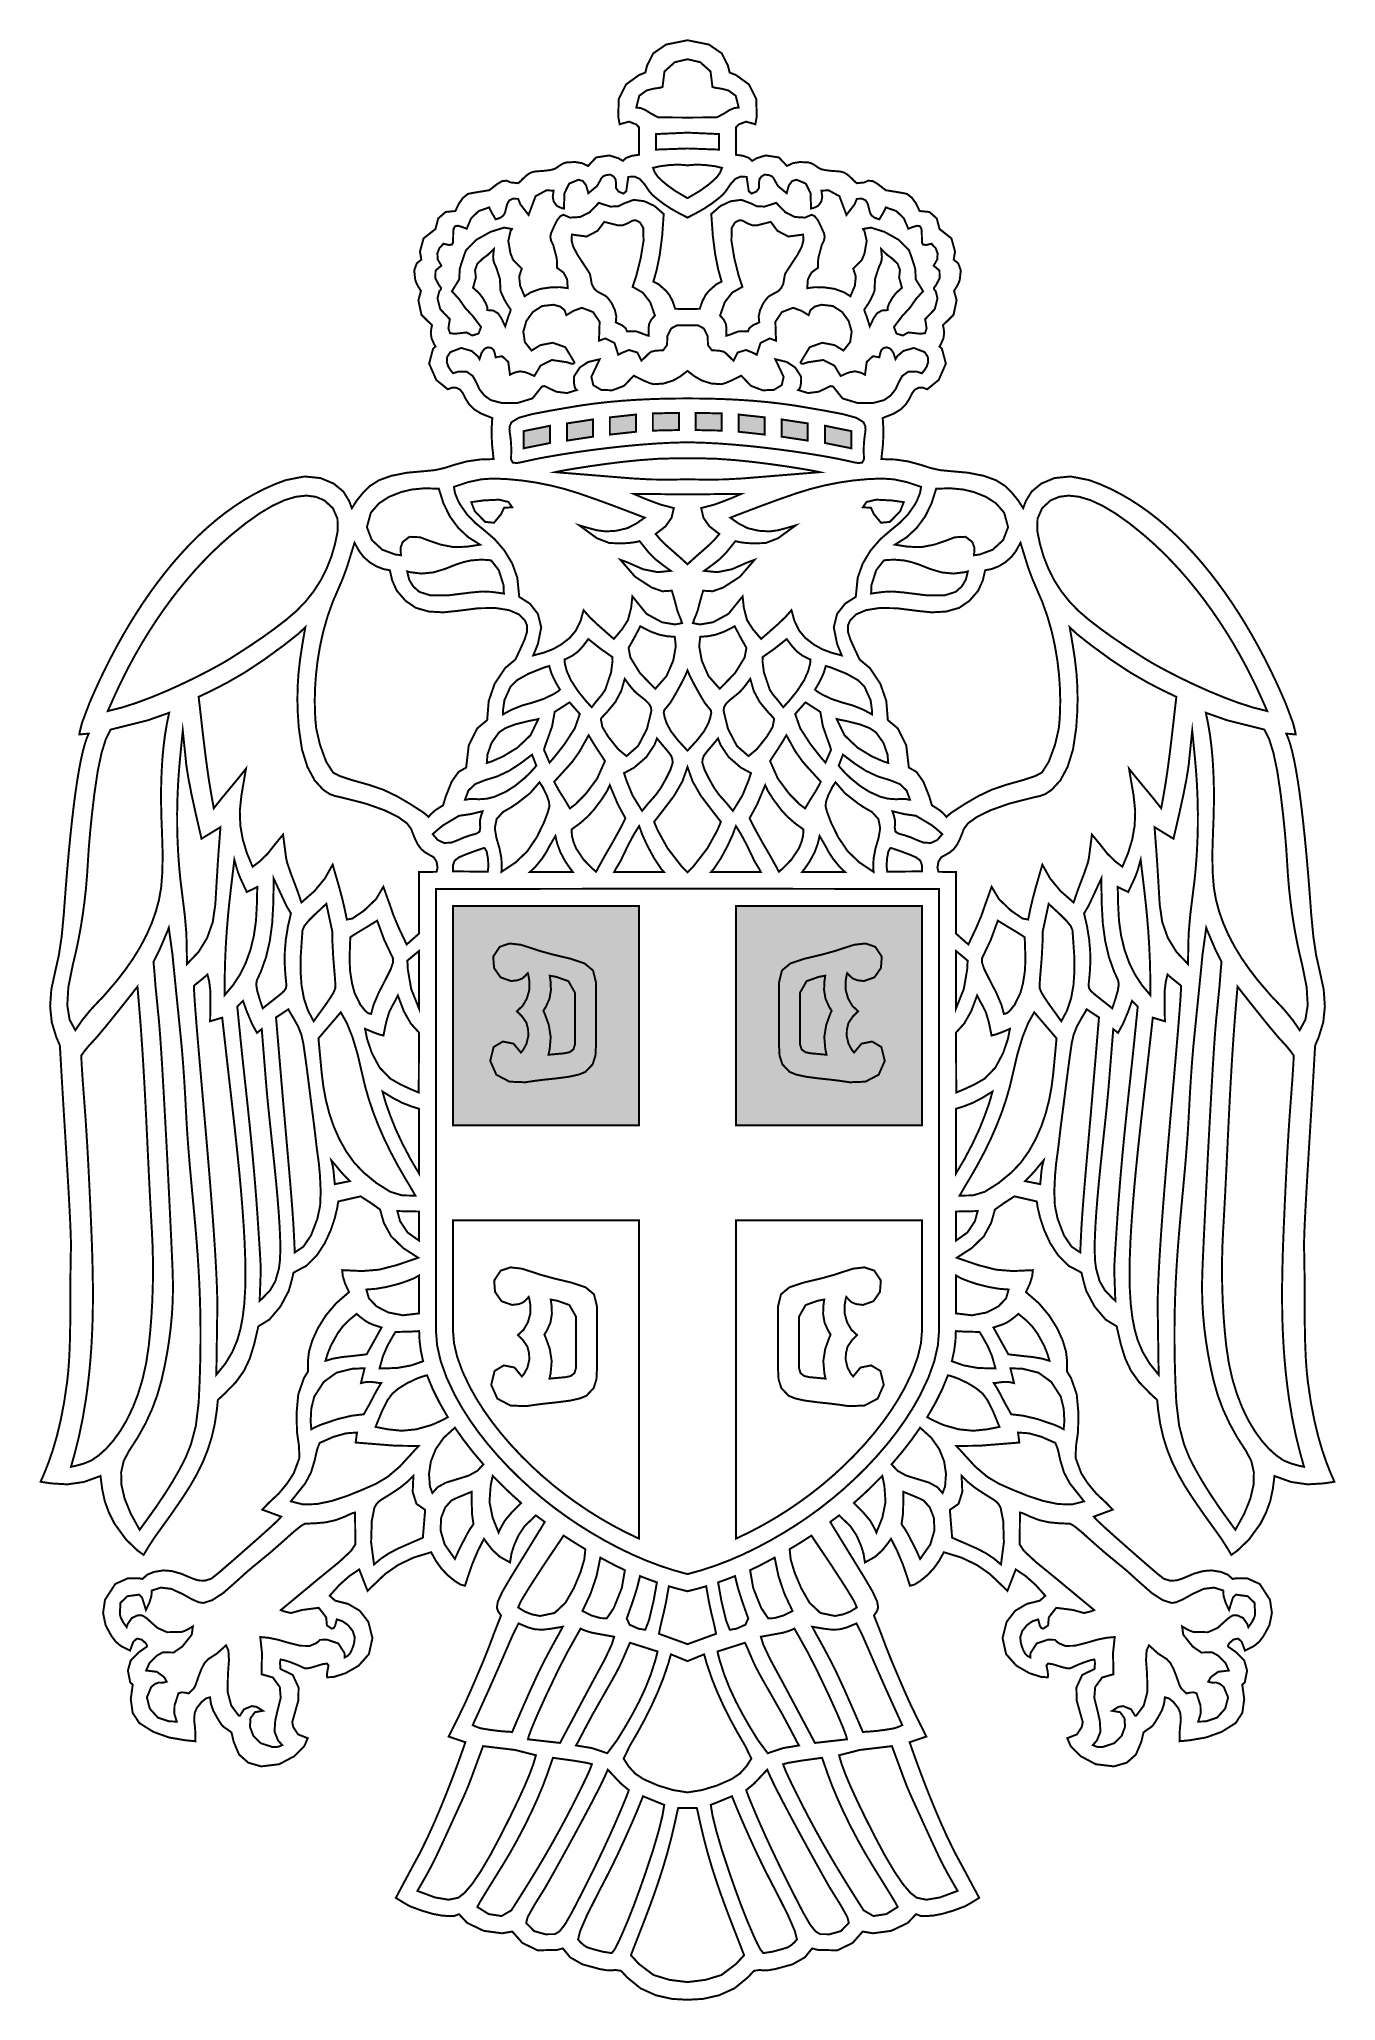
# Model space of a CAD drawing. Extents: x 22.2 to 29, y 14.6 to 24.9.
import ezdxf

# ---------------------------------------------------------------- set-up
doc = ezdxf.new("R2010")
doc.units = 0
doc.header["$LTSCALE"] = 0.1
doc.layers.add('FOREGROUND', color=7, linetype='CONTINUOUS')

msp = doc.modelspace()

# ---------------------------------------------------------------- linework, layer by layer
at = {"layer": 'FOREGROUND', "linetype": 'CONTINUOUS', "const_width": 0.010357}
for points in [[(25.606, 24.917979), (25.492579, 24.895057), (25.424571, 24.848098), (25.39238, 24.78424), (25.383092, 24.74709), (25.349999, 24.734087), (25.281655, 24.684452), (25.24283, 24.607307), (25.240065, 24.514902), (25.247494, 24.474037), (25.297149, 24.48753), (25.334964, 24.473044), (25.35, 24.45732), (25.35, 24.312435), (25.312742, 24.307193), (25.281832, 24.296125), (25.264573, 24.280217), (25.240573, 24.294216), (25.19287, 24.309142), (25.122944, 24.29829), (25.080574, 24.253216), (25.050167, 24.267919), (25.012648, 24.274178), (24.967575, 24.272215), (24.949081, 24.266439), (24.930806, 24.255715), (24.913574, 24.243216), (24.903537, 24.237846), (24.889278, 24.233587), (24.870574, 24.230216), (24.844949, 24.22749), (24.819233, 24.225642), (24.793574, 24.223217), (24.776315, 24.217365), (24.756833, 24.204402), (24.735574, 24.185216), (24.728241, 24.177254), (24.720241, 24.169513), (24.711574, 24.162217), (24.672574, 24.166216), (24.650648, 24.175513), (24.627166, 24.173253), (24.602574, 24.159217), (24.558573, 24.125216), (24.502575, 24.116215), (24.473575, 24.111142), (24.454575, 24.107624), (24.445575, 24.105217), (24.420241, 24.084994), (24.39824, 24.054772), (24.379574, 24.015217), (24.327907, 24.010142), (24.288907, 23.975957), (24.274573, 23.920216), (24.211574, 23.870661), (24.192574, 23.801105), (24.199575, 23.758217), (24.175723, 23.73892), (24.162093, 23.701846), (24.167576, 23.651216), (24.173797, 23.634179), (24.184019, 23.61492), (24.197574, 23.593216), (24.184117, 23.543594), (24.200365, 23.466865), (24.256242, 23.411242), (24.252907, 23.397071), (24.249715, 23.370833), (24.253814, 23.342149), (24.267912, 23.310382), (24.274573, 23.299217), (24.261574, 23.287216), (24.240914, 23.20852), (24.278925, 23.122181), (24.339597, 23.072819), (24.360436, 23.081155), (24.38179, 23.082163), (24.404032, 23.071782), (24.419618, 23.05198), (24.431288, 23.026974), (24.451022, 22.995343), (24.479941, 22.966251), (24.516575, 22.944217), (24.574574, 22.921217), (24.570611, 22.857846), (24.572871, 22.785587), (24.581575, 22.704217), (24.5095, 22.701772), (24.440981, 22.691994), (24.375574, 22.674217), (24.321611, 22.656994), (24.271871, 22.645772), (24.226574, 22.641217), (24.125308, 22.632248), (24.041949, 22.615967), (23.976402, 22.592561), (23.928574, 22.562217), (23.891018, 22.524957), (23.858796, 22.485475), (23.832574, 22.444216), (23.817963, 22.48327), (23.787792, 22.532293), (23.736546, 22.574779), (23.667047, 22.603749), (23.582116, 22.612221), (23.484573, 22.593216), (23.428071, 22.572058), (23.37276, 22.547598), (23.31865, 22.519986), (23.265746, 22.48937), (23.214057, 22.455898), (23.16359, 22.419718), (23.114351, 22.380979), (23.06635, 22.339829), (23.019591, 22.296417), (22.974084, 22.25089), (22.929835, 22.203398), (22.886852, 22.154089), (22.845142, 22.103111), (22.804712, 22.050613), (22.76557, 21.996742), (22.727722, 21.941648), (22.691177, 21.885478), (22.655941, 21.828382), (22.622023, 21.770507), (22.589428, 21.712001), (22.558165, 21.653014), (22.528241, 21.593694), (22.499663, 21.534189), (22.472438, 21.474647), (22.446574, 21.415216), (22.406916, 21.310289), (22.394627, 21.261002), (22.392738, 21.248595), (22.442574, 21.253217), (22.431952, 21.228451), (22.421513, 21.19701), (22.411258, 21.15889), (22.401187, 21.114091), (22.391299, 21.06261), (22.381595, 21.004444), (22.372075, 20.939591), (22.362738, 20.86805), (22.353585, 20.789818), (22.344616, 20.704893), (22.33583, 20.613272), (22.327228, 20.514954), (22.31881, 20.409936), (22.310575, 20.298217), (22.299574, 20.181735), (22.284574, 20.081698), (22.265575, 19.997216), (22.244559, 19.900248), (22.23845, 19.810216), (22.247153, 19.726935), (22.270574, 19.650216), (22.289574, 19.605216), (22.291685, 19.575216), (22.296463, 19.491216), (22.304575, 19.353216), (22.309467, 19.273004), (22.314579, 19.189753), (22.319778, 19.105025), (22.324929, 19.020385), (22.329899, 18.937393), (22.334553, 18.857613), (22.338758, 18.782608), (22.342381, 18.713939), (22.345286, 18.653169), (22.34734, 18.601861), (22.34841, 18.561577), (22.348362, 18.533881), (22.346708, 18.462938), (22.345879, 18.389991), (22.345537, 18.315822), (22.345347, 18.241215), (22.344973, 18.166952), (22.344078, 18.093817), (22.342327, 18.022593), (22.339384, 17.954063), (22.334912, 17.889009), (22.328575, 17.828217), (22.312629, 17.719802), (22.294331, 17.62433), (22.274269, 17.5406), (22.253035, 17.467413), (22.231219, 17.403568), (22.209412, 17.347866), (22.188204, 17.299107), (22.196927, 17.297115), (22.218125, 17.294011), (22.242574, 17.290216), (22.330056, 17.284994), (22.41776, 17.297772), (22.504575, 17.329217), (22.513887, 17.258133), (22.527367, 17.195125), (22.549529, 17.135377), (22.578575, 17.077216), (22.640081, 16.992817), (22.701438, 16.934183), (22.732574, 16.912216), (22.754405, 16.949286), (22.787399, 17.000411), (22.827868, 17.056986), (22.87807, 17.126673), (22.94026, 17.217136), (22.980124, 17.27976), (23.01534, 17.341824), (23.045846, 17.404369), (23.071583, 17.468438), (23.09249, 17.535073), (23.108507, 17.605319), (23.119574, 17.680217), (23.124575, 17.731217), (23.160575, 17.764216), (23.220655, 17.826296), (23.262975, 17.885496), (23.293054, 17.949256), (23.316414, 18.025015), (23.338574, 18.120216), (23.397167, 18.156216), (23.454648, 18.224216), (23.498574, 18.306216), (23.504426, 18.325179), (23.513389, 18.35792), (23.524574, 18.404216), (23.592539, 18.440263), (23.647192, 18.49459), (23.68967, 18.559762), (23.72111, 18.628345), (23.74265, 18.692905), (23.755425, 18.746007), (23.760574, 18.780217), (23.878573, 18.807216), (23.930031, 18.774216), (23.981712, 18.737539), (24.001574, 18.667216), (24.040017, 18.596521), (24.103506, 18.534182), (24.183283, 18.482821), (24.156065, 18.473215), (24.066669, 18.442925), (23.975486, 18.419582), (23.887087, 18.412375), (23.781573, 18.417216), (23.784685, 18.385809), (23.796463, 18.347291), (23.817574, 18.301216), (23.749411, 18.241933), (23.694629, 18.176781), (23.652786, 18.10981), (23.623444, 18.045067), (23.606161, 17.986602), (23.600498, 17.938462), (23.600498, 17.880824), (23.579685, 17.847202), (23.549449, 17.760784), (23.540283, 17.657934), (23.54286, 17.560612), (23.552897, 17.490785), (23.555818, 17.424871), (23.525249, 17.342867), (23.490981, 17.290213), (23.44648, 17.236253), (23.390574, 17.184216), (23.359574, 17.151216), (23.459574, 17.114217), (23.440241, 17.09355), (23.404241, 17.05955), (23.351575, 17.012217), (23.276478, 16.945831), (23.194257, 16.873694), (23.125194, 16.814318), (23.089574, 16.786216), (23.056302, 16.775985), (23.021803, 16.7772), (22.988573, 16.788216), (22.930537, 16.812883), (22.880278, 16.826883), (22.837574, 16.830216), (22.787908, 16.822328), (22.750908, 16.807105), (22.726574, 16.785216), (22.706774, 16.788625), (22.649619, 16.788724), (22.58269, 16.758485), (22.528574, 16.675216), (22.51817, 16.604917), (22.531616, 16.540247), (22.56186, 16.484305), (22.585039, 16.453469), (22.611335, 16.431399), (22.6604, 16.406051), (22.677791, 16.452424), (22.696979, 16.470119), (22.722503, 16.464127), (22.743574, 16.445216), (22.748685, 16.436549), (22.750463, 16.430549), (22.749574, 16.427217), (22.706575, 16.397217), (22.664241, 16.353549), (22.649241, 16.300549), (22.661574, 16.238216), (22.674892, 16.226359), (22.66453, 16.149312), (22.674562, 16.077181), (22.709673, 16.023479), (22.784106, 15.976682), (22.866625, 15.947074), (22.953573, 15.932216), (23.006574, 15.927216), (23.004575, 15.992216), (22.999352, 16.039217), (23.00213, 16.076217), (23.013574, 16.103217), (23.0395, 16.135513), (23.062982, 16.154253), (23.083575, 16.159217), (23.088055, 16.125254), (23.100092, 16.089513), (23.120574, 16.052216), (23.13487, 16.028698), (23.145611, 16.012735), (23.152574, 16.005216), (23.196573, 15.974217), (23.208574, 15.923216), (23.236834, 15.856883), (23.285315, 15.813883), (23.353574, 15.794216), (23.448824, 15.805685), (23.527575, 15.847716), (23.580824, 15.900248), (23.599574, 15.943217), (23.548759, 15.963253), (23.523056, 16.002179), (23.517574, 16.028217), (23.549574, 16.141216), (23.551204, 16.210994), (23.520611, 16.277438), (23.455574, 16.309216), (23.453611, 16.333957), (23.45387, 16.350476), (23.456574, 16.359216), (23.478907, 16.354624), (23.507908, 16.345143), (23.543575, 16.331216), (23.582574, 16.313217), (23.596315, 16.312179), (23.619834, 16.31692), (23.653574, 16.327216), (23.677104, 16.334405), (23.700994, 16.337788), (23.709575, 16.328216), (23.702871, 16.29455), (23.700611, 16.27355), (23.702575, 16.265216), (23.7365, 16.266943), (23.798786, 16.286615), (23.867995, 16.326175), (23.922693, 16.38756), (23.941442, 16.472713), (23.920025, 16.558128), (23.874446, 16.616955), (23.813148, 16.653037), (23.744574, 16.670217), (23.715574, 16.696217), (23.766907, 16.753587), (23.818907, 16.799846), (23.871573, 16.835216), (23.915574, 16.722217), (24.008573, 16.811216), (24.078018, 16.859476), (24.158796, 16.897958), (24.251574, 16.926217), (24.276611, 16.880587), (24.305871, 16.839846), (24.339575, 16.804216), (24.377612, 16.77329), (24.407871, 16.754809), (24.430574, 16.749218), (24.435834, 16.765958), (24.441315, 16.782476), (24.446574, 16.799217), (24.469241, 16.864772), (24.497241, 16.930994), (24.530574, 16.997217), (24.546724, 16.974626), (24.576522, 16.936797), (24.615216, 16.901647), (24.668574, 16.872217), (24.670612, 16.885159), (24.675885, 16.918564), (24.689218, 16.961817), (24.71409, 17.017327), (24.746483, 17.065266), (24.805153, 17.120946), (24.820626, 17.109147), (24.836091, 17.097912), (24.851862, 17.086329), (24.833042, 17.055172), (24.796588, 16.995724), (24.742698, 16.908049), (24.671574, 16.792216), (24.628204, 16.718327), (24.603944, 16.665105), (24.598574, 16.633216), (24.60586, 16.613144), (24.616034, 16.598406), (24.620573, 16.591217), (24.587835, 16.508125), (24.556783, 16.425251), (24.524055, 16.343471), (24.491994, 16.268052), (24.460881, 16.195583), (24.42717, 16.120726), (24.387313, 16.038143), (24.344229, 15.951975), (24.432269, 15.922004), (24.422403, 15.893112), (24.406739, 15.848724), (24.385949, 15.791578), (24.360701, 15.724416), (24.331667, 15.649976), (24.299517, 15.570999), (24.264921, 15.490225), (24.22855, 15.410394), (24.191074, 15.334244), (24.153164, 15.264517), (24.065124, 15.099677), (24.082409, 15.088462), (24.116622, 15.067775), (24.140052, 15.05472), (24.203586, 15.031358), (24.260922, 15.014554), (24.306765, 15.006017), (24.343218, 15.003108), (24.375097, 15.004295), (24.398573, 15.013216), (24.44187, 14.967031), (24.529611, 14.925069), (24.625573, 14.912217), (24.680574, 14.921216), (24.733344, 14.86141), (24.813414, 14.82207), (24.917423, 14.824319), (24.947574, 14.832216), (24.986315, 14.784624), (25.050833, 14.748142), (25.141574, 14.723217), (25.176204, 14.717253), (25.203944, 14.715512), (25.224574, 14.718216), (25.254596, 14.713801), (25.288314, 14.67821), (25.357791, 14.621155), (25.438756, 14.584577), (25.523921, 14.565426), (25.606, 14.560657), (25.688079, 14.565426), (25.773244, 14.584577), (25.854208, 14.621155), (25.923686, 14.67821), (25.957403, 14.713801), (25.987426, 14.718216), (26.008055, 14.715512), (26.035796, 14.717253), (26.070426, 14.723217), (26.161166, 14.748142), (26.225684, 14.784624), (26.264425, 14.832216), (26.294576, 14.824319), (26.398585, 14.82207), (26.478655, 14.86141), (26.531425, 14.921216), (26.586426, 14.912217), (26.682388, 14.925069), (26.770129, 14.967031), (26.813426, 15.013216), (26.836902, 15.004295), (26.868781, 15.003108), (26.905234, 15.006017), (26.951077, 15.014554), (27.008413, 15.031358), (27.071947, 15.05472), (27.095377, 15.067775), (27.12959, 15.088462), (27.146875, 15.099677), (27.058835, 15.264517), (27.020925, 15.334244), (26.983449, 15.410394), (26.947078, 15.490225), (26.912482, 15.570999), (26.880332, 15.649976), (26.851298, 15.724416), (26.82605, 15.791578), (26.80526, 15.848724), (26.789596, 15.893112), (26.77973, 15.922004), (26.86777, 15.951975), (26.824687, 16.038143), (26.784829, 16.120726), (26.751118, 16.195583), (26.720005, 16.268052), (26.687944, 16.343471), (26.655216, 16.425251), (26.624165, 16.508125), (26.591426, 16.591217), (26.595965, 16.598406), (26.606139, 16.613144), (26.613426, 16.633216), (26.608055, 16.665105), (26.583796, 16.718327), (26.540425, 16.792216), (26.469301, 16.908049), (26.415411, 16.995724), (26.378957, 17.055172), (26.360137, 17.086329), (26.375908, 17.097912), (26.391373, 17.109147), (26.406846, 17.120946), (26.465516, 17.065266), (26.497909, 17.017327), (26.522782, 16.961817), (26.536114, 16.918564), (26.541387, 16.885159), (26.543425, 16.872217), (26.596783, 16.901647), (26.635477, 16.936797), (26.665275, 16.974626), (26.681425, 16.997217), (26.714758, 16.930994), (26.742758, 16.864772), (26.765425, 16.799217), (26.770684, 16.782476), (26.776165, 16.765958), (26.781425, 16.749218), (26.804129, 16.754809), (26.834388, 16.77329), (26.872424, 16.804216), (26.906128, 16.839846), (26.935388, 16.880587), (26.960426, 16.926217), (27.053204, 16.897958), (27.133981, 16.859476), (27.203426, 16.811216), (27.296425, 16.722217), (27.340426, 16.835216), (27.393092, 16.799846), (27.445092, 16.753587), (27.496425, 16.696217), (27.467425, 16.670217), (27.398851, 16.653037), (27.337554, 16.616955), (27.291975, 16.558128), (27.270558, 16.472713), (27.289306, 16.38756), (27.344004, 16.326175), (27.413213, 16.286615), (27.475499, 16.266943), (27.509425, 16.265216), (27.511388, 16.27355), (27.509128, 16.29455), (27.502425, 16.328216), (27.511005, 16.337788), (27.534895, 16.334405), (27.558425, 16.327216), (27.592165, 16.31692), (27.615684, 16.312179), (27.629425, 16.313217), (27.668425, 16.331216), (27.704092, 16.345143), (27.733092, 16.354624), (27.755426, 16.359216), (27.758129, 16.350476), (27.758388, 16.333957), (27.756425, 16.309216), (27.691388, 16.277438), (27.660796, 16.210994), (27.662425, 16.141216), (27.694425, 16.028217), (27.688944, 16.002179), (27.66324, 15.963253), (27.612425, 15.943217), (27.631175, 15.900248), (27.684425, 15.847716), (27.763175, 15.805685), (27.858425, 15.794216), (27.926684, 15.813883), (27.975166, 15.856883), (28.003425, 15.923216), (28.015426, 15.974217), (28.059426, 16.005216), (28.066388, 16.012735), (28.077129, 16.028698), (28.091425, 16.052216), (28.111907, 16.089513), (28.123944, 16.125254), (28.128424, 16.159217), (28.149017, 16.154253), (28.172499, 16.135513), (28.198425, 16.103217), (28.209869, 16.076217), (28.212647, 16.039217), (28.207425, 15.992216), (28.205425, 15.927216), (28.258426, 15.932216), (28.345374, 15.947074), (28.427893, 15.976682), (28.502327, 16.023479), (28.537437, 16.077181), (28.547469, 16.149312), (28.537107, 16.226359), (28.550425, 16.238216), (28.562758, 16.300549), (28.547758, 16.353549), (28.505424, 16.397217), (28.462426, 16.427217), (28.461536, 16.430549), (28.463314, 16.436549), (28.468425, 16.445216), (28.489496, 16.464127), (28.515021, 16.470119), (28.534208, 16.452424), (28.551599, 16.406051), (28.600664, 16.431399), (28.626961, 16.453469), (28.650139, 16.484305), (28.680383, 16.540247), (28.693829, 16.604917), (28.683426, 16.675216), (28.629309, 16.758485), (28.562381, 16.788724), (28.505226, 16.788625), (28.485425, 16.785216), (28.461092, 16.807105), (28.424092, 16.822328), (28.374425, 16.830216), (28.331721, 16.826883), (28.281462, 16.812883), (28.223426, 16.788216), (28.190196, 16.7772), (28.155697, 16.775985), (28.122425, 16.786216), (28.086805, 16.814318), (28.017742, 16.873694), (27.935521, 16.945831), (27.860425, 17.012217), (27.807758, 17.05955), (27.771758, 17.09355), (27.752425, 17.114217), (27.852426, 17.151216), (27.821425, 17.184216), (27.765519, 17.236253), (27.721018, 17.290213), (27.68675, 17.342867), (27.656181, 17.424871), (27.659102, 17.490785), (27.669139, 17.560612), (27.671717, 17.657934), (27.662551, 17.760784), (27.632314, 17.847202), (27.611501, 17.880824), (27.611501, 17.938462), (27.605838, 17.986602), (27.588555, 18.045067), (27.559213, 18.10981), (27.51737, 18.176781), (27.462588, 18.241933), (27.394425, 18.301216), (27.415536, 18.347291), (27.427314, 18.385809), (27.430426, 18.417216), (27.324912, 18.412375), (27.236513, 18.419582), (27.14533, 18.442925), (27.055934, 18.473215), (27.028716, 18.482821), (27.108493, 18.534182), (27.171983, 18.596521), (27.210425, 18.667216), (27.230287, 18.737539), (27.281969, 18.774216), (27.333426, 18.807216), (27.451425, 18.780217), (27.456574, 18.746007), (27.46935, 18.692905), (27.490889, 18.628345), (27.522329, 18.559762), (27.564807, 18.49459), (27.61946, 18.440263), (27.687425, 18.404216), (27.69861, 18.35792), (27.707573, 18.325179), (27.713425, 18.306216), (27.757351, 18.224216), (27.814832, 18.156216), (27.873425, 18.120216), (27.895585, 18.025015), (27.918945, 17.949256), (27.949025, 17.885496), (27.991344, 17.826296), (28.051424, 17.764216), (28.087424, 17.731217), (28.092426, 17.680217), (28.103492, 17.605319), (28.119509, 17.535073), (28.140416, 17.468438), (28.166153, 17.404369), (28.19666, 17.341824), (28.231875, 17.27976), (28.27174, 17.217136), (28.33393, 17.126673), (28.384131, 17.056986), (28.4246, 17.000411), (28.457594, 16.949286), (28.479425, 16.912216), (28.510561, 16.934183), (28.571918, 16.992817), (28.633424, 17.077216), (28.66247, 17.135377), (28.684632, 17.195125), (28.698112, 17.258133), (28.707424, 17.329217), (28.794239, 17.297772), (28.881943, 17.284994), (28.969425, 17.290216), (28.993874, 17.294011), (29.015072, 17.297115), (29.023796, 17.299107), (29.002588, 17.347866), (28.98078, 17.403568), (28.958964, 17.467413), (28.93773, 17.5406), (28.917668, 17.62433), (28.89937, 17.719802), (28.883425, 17.828217), (28.877088, 17.889009), (28.872615, 17.954063), (28.869672, 18.022593), (28.867921, 18.093817), (28.867026, 18.166952), (28.866652, 18.241215), (28.866462, 18.315822), (28.86612, 18.389991), (28.865291, 18.462938), (28.863637, 18.533881), (28.863589, 18.561577), (28.864659, 18.601861), (28.866713, 18.653169), (28.869619, 18.713939), (28.873241, 18.782608), (28.877446, 18.857613), (28.8821, 18.937393), (28.88707, 19.020385), (28.892221, 19.105025), (28.89742, 19.189753), (28.902532, 19.273004), (28.907425, 19.353216), (28.915536, 19.491216), (28.920314, 19.575216), (28.922425, 19.605216), (28.941425, 19.650216), (28.964847, 19.726935), (28.97355, 19.810216), (28.96744, 19.900248), (28.946424, 19.997216), (28.927425, 20.081698), (28.912425, 20.181735), (28.901424, 20.298217), (28.89319, 20.409936), (28.884771, 20.514954), (28.876169, 20.613272), (28.867384, 20.704893), (28.858414, 20.789818), (28.849261, 20.86805), (28.839925, 20.939591), (28.830404, 21.004444), (28.8207, 21.06261), (28.810812, 21.114091), (28.800741, 21.15889), (28.790486, 21.19701), (28.780047, 21.228451), (28.769425, 21.253217), (28.819262, 21.248595), (28.817372, 21.261002), (28.805084, 21.310289), (28.765425, 21.415216), (28.739561, 21.474647), (28.712336, 21.534189), (28.683758, 21.593694), (28.653834, 21.653014), (28.622571, 21.712001), (28.589977, 21.770507), (28.556058, 21.828382), (28.520822, 21.885478), (28.484277, 21.941648), (28.44643, 21.996742), (28.407287, 22.050613), (28.366857, 22.103111), (28.325147, 22.154089), (28.282164, 22.203398), (28.237915, 22.25089), (28.192408, 22.296417), (28.14565, 22.339829), (28.097648, 22.380979), (28.048409, 22.419718), (27.997942, 22.455898), (27.946253, 22.48937), (27.89335, 22.519986), (27.839239, 22.547598), (27.783929, 22.572058), (27.727426, 22.593216), (27.629883, 22.612221), (27.544952, 22.603749), (27.475453, 22.574779), (27.424207, 22.532293), (27.394037, 22.48327), (27.379425, 22.444216), (27.353203, 22.485475), (27.320981, 22.524957), (27.283425, 22.562217), (27.235597, 22.592561), (27.17005, 22.615967), (27.086691, 22.632248), (26.985425, 22.641217), (26.940129, 22.645772), (26.890388, 22.656994), (26.836425, 22.674217), (26.771018, 22.691994), (26.702499, 22.701772), (26.630424, 22.704217), (26.639128, 22.785587), (26.641388, 22.857846), (26.637426, 22.921217), (26.695425, 22.944217), (26.732058, 22.966251), (26.760977, 22.995343), (26.780712, 23.026974), (26.792381, 23.05198), (26.807968, 23.071782), (26.830209, 23.082163), (26.851563, 23.081155), (26.872402, 23.072819), (26.933074, 23.122181), (26.971085, 23.20852), (26.950425, 23.287216), (26.937426, 23.299217), (26.944087, 23.310382), (26.958186, 23.342149), (26.962285, 23.370833), (26.959092, 23.397071), (26.955757, 23.411242), (27.011634, 23.466865), (27.027882, 23.543594), (27.014425, 23.593216), (27.027981, 23.61492), (27.038202, 23.634179), (27.044423, 23.651216), (27.049906, 23.701846), (27.036276, 23.73892), (27.012424, 23.758217), (27.019425, 23.801105), (27.000425, 23.870661), (26.937426, 23.920216), (26.923093, 23.975957), (26.884093, 24.010142), (26.832426, 24.015217), (26.813759, 24.054772), (26.791759, 24.084994), (26.766425, 24.105217), (26.757424, 24.107624), (26.738425, 24.111142), (26.709425, 24.116215), (26.653426, 24.125216), (26.609425, 24.159217), (26.584833, 24.173253), (26.561351, 24.175513), (26.539425, 24.166216), (26.500425, 24.162217), (26.491758, 24.169513), (26.483759, 24.177254), (26.476425, 24.185216), (26.455166, 24.204402), (26.435684, 24.217365), (26.418425, 24.223217), (26.392766, 24.225642), (26.36705, 24.22749), (26.341425, 24.230216), (26.322721, 24.233587), (26.308462, 24.237846), (26.298425, 24.243216), (26.281193, 24.255715), (26.262919, 24.266439), (26.244425, 24.272215), (26.199351, 24.274178), (26.161832, 24.267919), (26.131425, 24.253216), (26.089055, 24.29829), (26.01913, 24.309142), (25.971426, 24.294216), (25.947426, 24.280217), (25.930167, 24.296125), (25.899258, 24.307193), (25.861999, 24.312435), (25.861999, 24.45732), (25.877035, 24.473044), (25.91485, 24.48753), (25.964505, 24.474037), (25.971935, 24.514902), (25.96917, 24.607307), (25.930344, 24.684452), (25.862, 24.734087), (25.828907, 24.74709), (25.81962, 24.78424), (25.787428, 24.848098), (25.719421, 24.895057)], [(25.606, 24.50933), (25.451287, 24.510011), (25.410954, 24.53162), (25.384448, 24.54861), (25.35846, 24.559687), (25.335287, 24.562011), (25.351232, 24.624381), (25.389294, 24.652226), (25.425814, 24.661645), (25.441803, 24.66399), (25.462322, 24.66716), (25.474109, 24.670932), (25.484303, 24.752976), (25.538472, 24.80163), (25.606, 24.817674), (25.673527, 24.80163), (25.727696, 24.752976), (25.73789, 24.670932), (25.749677, 24.66716), (25.770196, 24.66399), (25.786185, 24.661645), (25.822705, 24.652226), (25.860767, 24.624381), (25.876712, 24.562011), (25.853539, 24.559687), (25.827551, 24.54861), (25.801045, 24.53162), (25.760712, 24.510011)], [(25.606, 24.34587), (25.438897, 24.339898), (25.438817, 24.422027), (25.606, 24.429457), (25.773182, 24.422027), (25.773102, 24.339898)], [(25.606, 24.083112), (25.54068, 24.121618), (25.496498, 24.153659), (25.472622, 24.173593), (25.449918, 24.195297), (25.433659, 24.218556), (25.423622, 24.243593), (25.439897, 24.246862), (25.451061, 24.249909), (25.457622, 24.251593), (25.513323, 24.258496), (25.560047, 24.260648), (25.606, 24.25671), (25.651953, 24.260648), (25.698677, 24.258496), (25.754378, 24.251593), (25.760939, 24.249909), (25.772103, 24.246862), (25.788378, 24.243593), (25.778341, 24.218556), (25.762081, 24.195297), (25.739378, 24.173593), (25.715502, 24.153659), (25.671319, 24.121618)], [(25.606, 23.496993), (25.541309, 23.498446), (25.527309, 23.538816), (25.511309, 23.570076), (25.493309, 23.592446), (25.454309, 23.627446), (25.425814, 23.641878), (25.444175, 23.708181), (25.459813, 23.787186), (25.472076, 23.882929), (25.480309, 23.999446), (25.431753, 24.041779), (25.378531, 24.066779), (25.321309, 24.074446), (25.271309, 24.055446), (25.239716, 24.04052), (25.198568, 24.038705), (25.168309, 24.048446), (25.137309, 24.058446), (25.090346, 24.009779), (25.039605, 23.983779), (24.985309, 23.980446), (24.950309, 23.995446), (24.934716, 23.98852), (24.918235, 23.968039), (24.901309, 23.934446), (24.884309, 23.896446), (24.88142, 23.878446), (24.885198, 23.858446), (24.896309, 23.836446), (24.912309, 23.776446), (24.915346, 23.760853), (24.916605, 23.740372), (24.916309, 23.715446), (24.951087, 23.690113), (24.969864, 23.654113), (24.973309, 23.607446), (24.932869, 23.61274), (24.889333, 23.612463), (24.828797, 23.603783), (24.777746, 23.585218), (24.745309, 23.564446), (24.721642, 23.62052), (24.716642, 23.669039), (24.730309, 23.710446), (24.685309, 23.755446), (24.67079, 23.790964), (24.659161, 23.857594), (24.671309, 23.910446), (24.674235, 23.913483), (24.676716, 23.916742), (24.678309, 23.920446), (24.637262, 23.927571), (24.565934, 23.905446), (24.490293, 23.863071), (24.436309, 23.809446), (24.425716, 23.781224), (24.410235, 23.735002), (24.402309, 23.707446), (24.400309, 23.654446), (24.361309, 23.591446), (24.399309, 23.549446), (24.431309, 23.503446), (24.470309, 23.461446), (24.515309, 23.402446), (24.501827, 23.367372), (24.468124, 23.357187), (24.439309, 23.373446), (24.376309, 23.366446), (24.351346, 23.36952), (24.342605, 23.395039), (24.350309, 23.443446), (24.299568, 23.496668), (24.28505, 23.55389), (24.294309, 23.590446), (24.300012, 23.59752), (24.303272, 23.603039), (24.304309, 23.607446), (24.301012, 23.613113), (24.297272, 23.618113), (24.293309, 23.622446), (24.273753, 23.660298), (24.274864, 23.700594), (24.305309, 23.726446), (24.286309, 23.759446), (24.284568, 23.791409), (24.295049, 23.81915), (24.317309, 23.842446), (24.344938, 23.835779), (24.361679, 23.837779), (24.367309, 23.848446), (24.368309, 23.908446), (24.370834, 23.92324), (24.378536, 23.935086), (24.392309, 23.937446), (24.407605, 23.933076), (24.423346, 23.927816), (24.439309, 23.921446), (24.463272, 23.977409), (24.503013, 24.01515), (24.558309, 24.034446), (24.562679, 24.023446), (24.573938, 24.002446), (24.592309, 23.971446), (24.616123, 23.97915), (24.632161, 23.990409), (24.641309, 24.005446), (24.653309, 24.052446), (24.664346, 24.071446), (24.683605, 24.080446), (24.711309, 24.079446), (24.715272, 24.070187), (24.719012, 24.060705), (24.722309, 24.051446), (24.766309, 23.994446), (24.80342, 24.093631), (24.861198, 24.125261), (24.898309, 24.122446), (24.894169, 24.089985), (24.89915, 24.06522), (24.915355, 24.043081), (24.923744, 24.038293), (24.939077, 24.031743), (24.953309, 24.028446), (24.955679, 24.109409), (24.980938, 24.16015), (25.029309, 24.180446), (25.053049, 24.174039), (25.070568, 24.15052), (25.082309, 24.109446), (25.128309, 24.147446), (25.152309, 24.190446), (25.161605, 24.199742), (25.177346, 24.205483), (25.199309, 24.207446), (25.215938, 24.197409), (25.225679, 24.18315), (25.228309, 24.164446), (25.228309, 24.136446), (25.241642, 24.118483), (25.266975, 24.107409), (25.282309, 24.119446), (25.293309, 24.195446), (25.324938, 24.197779), (25.353679, 24.184779), (25.379309, 24.156446), (25.406309, 24.116446), (25.420012, 24.10115), (25.445272, 24.079409), (25.482309, 24.051446), (25.521043, 24.026172), (25.567932, 23.999805), (25.606, 23.980531), (25.644068, 23.999805), (25.690956, 24.026172), (25.72969, 24.051446), (25.766728, 24.079409), (25.791987, 24.10115), (25.80569, 24.116446), (25.832691, 24.156446), (25.85832, 24.184779), (25.887061, 24.197779), (25.918691, 24.195446), (25.929691, 24.119446), (25.945024, 24.107409), (25.970357, 24.118483), (25.983691, 24.136446), (25.983691, 24.164446), (25.98632, 24.18315), (25.996061, 24.197409), (26.01269, 24.207446), (26.034654, 24.205483), (26.050394, 24.199742), (26.059691, 24.190446), (26.083691, 24.147446), (26.129691, 24.109446), (26.141431, 24.15052), (26.15895, 24.174039), (26.182691, 24.180446), (26.231061, 24.16015), (26.25632, 24.109409), (26.25869, 24.028446), (26.272922, 24.031743), (26.288255, 24.038293), (26.296644, 24.043081), (26.312849, 24.06522), (26.317831, 24.089985), (26.313691, 24.122446), (26.350802, 24.125261), (26.408579, 24.093631), (26.44569, 23.994446), (26.489691, 24.051446), (26.492987, 24.060705), (26.496728, 24.070187), (26.50069, 24.079446), (26.528394, 24.080446), (26.547653, 24.071446), (26.558691, 24.052446), (26.57069, 24.005446), (26.579839, 23.990409), (26.595876, 23.97915), (26.619691, 23.971446), (26.638061, 24.002446), (26.64932, 24.023446), (26.653691, 24.034446), (26.708987, 24.01515), (26.748728, 23.977409), (26.77269, 23.921446), (26.788653, 23.927816), (26.804394, 23.933076), (26.81969, 23.937446), (26.833463, 23.935086), (26.841165, 23.92324), (26.843691, 23.908446), (26.84469, 23.848446), (26.85032, 23.837779), (26.867061, 23.835779), (26.894691, 23.842446), (26.91695, 23.81915), (26.927431, 23.791409), (26.925691, 23.759446), (26.906691, 23.726446), (26.937135, 23.700594), (26.938246, 23.660298), (26.91869, 23.622446), (26.914728, 23.618113), (26.910987, 23.613113), (26.90769, 23.607446), (26.908728, 23.603039), (26.911987, 23.59752), (26.91769, 23.590446), (26.92695, 23.55389), (26.912431, 23.496668), (26.86169, 23.443446), (26.869394, 23.395039), (26.860653, 23.36952), (26.835691, 23.366446), (26.77269, 23.373446), (26.743876, 23.357187), (26.710172, 23.367372), (26.69669, 23.402446), (26.741691, 23.461446), (26.78069, 23.503446), (26.81269, 23.549446), (26.850691, 23.591446), (26.81169, 23.654446), (26.80969, 23.707446), (26.801765, 23.735002), (26.786283, 23.781224), (26.77569, 23.809446), (26.721706, 23.863071), (26.646066, 23.905446), (26.574737, 23.927571), (26.53369, 23.920446), (26.535283, 23.916742), (26.537765, 23.913483), (26.54069, 23.910446), (26.552839, 23.857594), (26.541209, 23.790964), (26.526691, 23.755446), (26.48169, 23.710446), (26.495357, 23.669039), (26.490357, 23.62052), (26.46669, 23.564446), (26.434253, 23.585218), (26.383202, 23.603783), (26.322666, 23.612463), (26.27913, 23.61274), (26.23869, 23.607446), (26.242135, 23.654113), (26.260913, 23.690113), (26.295691, 23.715446), (26.295394, 23.740372), (26.296653, 23.760853), (26.299691, 23.776446), (26.315691, 23.836446), (26.326802, 23.858446), (26.330579, 23.878446), (26.32769, 23.896446), (26.310691, 23.934446), (26.293765, 23.968039), (26.277283, 23.98852), (26.261691, 23.995446), (26.226691, 23.980446), (26.172394, 23.983779), (26.121653, 24.009779), (26.07469, 24.058446), (26.043691, 24.048446), (26.013431, 24.038705), (25.972283, 24.04052), (25.94069, 24.055446), (25.89069, 24.074446), (25.833468, 24.066779), (25.780246, 24.041779), (25.731691, 23.999446), (25.739923, 23.882929), (25.752186, 23.787186), (25.767824, 23.708181), (25.786185, 23.641878), (25.757691, 23.627446), (25.718691, 23.592446), (25.700691, 23.570076), (25.684691, 23.538816), (25.67069, 23.498446)], [(25.400987, 23.355775), (25.39695, 23.356738), (25.388691, 23.359479), (25.375987, 23.363775), (25.354283, 23.372553), (25.341024, 23.37733), (25.335987, 23.378775), (25.285987, 23.379775), (25.27958, 23.395738), (25.260061, 23.411479), (25.226987, 23.426775), (25.229765, 23.458479), (25.222543, 23.491738), (25.205987, 23.526775), (25.19258, 23.545997), (25.182061, 23.559219), (25.173987, 23.565775), (25.129987, 23.589775), (25.119321, 23.598145), (25.109321, 23.611404), (25.099987, 23.629775), (25.090987, 23.681775), (25.087506, 23.687849), (25.078469, 23.702367), (25.062987, 23.725775), (25.024209, 23.784664), (25.001432, 23.828886), (24.993987, 23.857775), (24.994987, 23.890775), (25.073098, 23.880367), (25.131209, 23.910849), (25.165987, 23.957775), (25.185913, 23.952738), (25.199395, 23.949479), (25.205987, 23.947775), (25.237283, 23.939849), (25.265024, 23.940367), (25.288987, 23.949775), (25.315987, 23.964775), (25.332061, 23.966256), (25.35458, 23.955293), (25.371987, 23.926775), (25.373925, 23.858478), (25.358237, 23.76365), (25.335425, 23.672384), (25.315987, 23.614775), (25.369691, 23.584034), (25.40895, 23.533516), (25.433987, 23.462775), (25.41495, 23.441404), (25.403691, 23.419145), (25.399987, 23.395775)], [(25.811012, 23.355775), (25.815049, 23.356738), (25.823308, 23.359479), (25.836012, 23.363775), (25.857716, 23.372553), (25.870975, 23.37733), (25.876012, 23.378775), (25.926012, 23.379775), (25.932419, 23.395738), (25.951938, 23.411479), (25.985012, 23.426775), (25.982234, 23.458479), (25.989456, 23.491738), (26.006012, 23.526775), (26.019419, 23.545997), (26.029938, 23.559219), (26.038012, 23.565775), (26.082012, 23.589775), (26.092679, 23.598145), (26.102679, 23.611404), (26.112012, 23.629775), (26.121012, 23.681775), (26.124494, 23.687849), (26.133531, 23.702367), (26.149012, 23.725775), (26.18779, 23.784664), (26.210568, 23.828886), (26.218012, 23.857775), (26.217012, 23.890775), (26.138901, 23.880367), (26.08079, 23.910849), (26.046012, 23.957775), (26.026086, 23.952738), (26.012605, 23.949479), (26.006012, 23.947775), (25.974716, 23.939849), (25.946975, 23.940367), (25.923012, 23.949775), (25.896012, 23.964775), (25.879938, 23.966256), (25.857419, 23.955293), (25.840012, 23.926775), (25.838075, 23.858478), (25.853762, 23.76365), (25.876575, 23.672384), (25.896012, 23.614775), (25.842308, 23.584034), (25.803049, 23.533516), (25.778012, 23.462775), (25.797049, 23.441404), (25.808308, 23.419145), (25.812012, 23.395775)], [(24.547978, 23.491628), (24.547978, 23.507628), (24.540348, 23.527258), (24.522941, 23.557332), (24.503978, 23.581628), (24.472978, 23.609628), (24.487978, 23.664628), (24.483348, 23.702776), (24.495607, 23.735813), (24.524978, 23.764628), (24.548978, 23.781628), (24.582978, 23.814628), (24.578978, 23.774628), (24.580052, 23.757332), (24.58557, 23.737591), (24.595978, 23.715628), (24.614978, 23.656628), (24.617978, 23.593628), (24.624718, 23.57648), (24.63857, 23.547109), (24.649978, 23.526628), (24.670978, 23.495628), (24.671237, 23.490295), (24.667718, 23.478295), (24.659978, 23.459628), (24.642978, 23.405628), (24.622978, 23.447628), (24.605089, 23.474146), (24.579867, 23.489109)], [(26.664021, 23.491628), (26.664021, 23.507628), (26.671651, 23.527258), (26.689059, 23.557332), (26.708021, 23.581628), (26.739021, 23.609628), (26.724021, 23.664628), (26.728651, 23.702776), (26.716392, 23.735813), (26.687021, 23.764628), (26.663021, 23.781628), (26.629021, 23.814628), (26.633021, 23.774628), (26.631947, 23.757332), (26.626429, 23.737591), (26.616022, 23.715628), (26.597021, 23.656628), (26.594021, 23.593628), (26.587281, 23.57648), (26.573429, 23.547109), (26.562021, 23.526628), (26.541021, 23.495628), (26.540762, 23.490295), (26.544281, 23.478295), (26.552021, 23.459628), (26.569021, 23.405628), (26.589021, 23.447628), (26.60691, 23.474146), (26.632133, 23.489109)], [(25.606, 23.170074), (25.566984, 23.140354), (25.528637, 23.118742), (25.47931, 23.103441), (25.427074, 23.099815), (25.405407, 23.105926), (25.370407, 23.120704), (25.322074, 23.144815), (25.27065, 23.091295), (25.208522, 23.067535), (25.149706, 23.069935), (25.108218, 23.094895), (25.098074, 23.138815), (25.142074, 23.231815), (25.081556, 23.217445), (25.037259, 23.188186), (25.008074, 23.143815), (25.005475, 23.131319), (25.005646, 23.116561), (25.007074, 23.101815), (25.009815, 23.086149), (25.014333, 23.075149), (25.021074, 23.068815), (24.969, 23.053149), (24.912482, 23.060149), (24.851074, 23.089815), (24.846333, 23.088852), (24.841815, 23.088112), (24.837074, 23.087815), (24.787012, 23.024815), (24.705824, 23.000065), (24.622762, 23.00119), (24.567074, 23.015816), (24.532593, 23.040334), (24.506556, 23.073297), (24.488074, 23.113815), (24.470831, 23.14377), (24.439374, 23.166212), (24.397112, 23.167011), (24.368074, 23.157815), (24.364138, 23.162028), (24.354159, 23.173891), (24.342402, 23.192407), (24.334207, 23.217356), (24.336335, 23.244145), (24.352934, 23.269538), (24.410438, 23.291461), (24.465164, 23.275781), (24.497972, 23.247865), (24.507074, 23.232815), (24.518259, 23.266223), (24.533222, 23.286741), (24.551074, 23.294815), (24.569838, 23.291361), (24.582325, 23.278919), (24.58883, 23.260369), (24.592074, 23.241815), (24.626444, 23.247964), (24.659037, 23.217667), (24.668074, 23.149815), (24.690245, 23.160786), (24.721108, 23.168028), (24.748562, 23.163368), (24.771074, 23.154815), (24.781295, 23.150167), (24.78974, 23.146102), (24.797074, 23.143815), (24.829704, 23.197815), (24.889445, 23.227816), (24.970074, 23.215816), (24.990407, 23.208889), (25.003407, 23.208408), (25.009074, 23.214815), (24.960387, 23.295534), (24.894074, 23.319065), (24.828512, 23.306222), (24.782074, 23.277815), (24.746431, 23.322686), (24.738593, 23.377445), (24.754199, 23.433315), (24.788889, 23.481519), (24.838301, 23.513278), (24.898074, 23.519815), (24.933482, 23.510223), (24.956, 23.491741), (24.966074, 23.464815), (25.004074, 23.487815), (25.048074, 23.503815), (25.107259, 23.481038), (25.141556, 23.429593), (25.140074, 23.374815), (25.138074, 23.329815), (25.172296, 23.341741), (25.220519, 23.317223), (25.240074, 23.255815), (25.260074, 23.265815), (25.296556, 23.280704), (25.340593, 23.267593), (25.363074, 23.223815), (25.400074, 23.260815), (25.414037, 23.271482), (25.439778, 23.277482), (25.477074, 23.278815), (25.498074, 23.306815), (25.499333, 23.354223), (25.520148, 23.394741), (25.550074, 23.410815), (25.606, 23.411549), (25.661925, 23.410815), (25.691851, 23.394741), (25.712666, 23.354223), (25.713925, 23.306815), (25.734925, 23.278815), (25.772221, 23.277482), (25.797962, 23.271482), (25.811925, 23.260815), (25.848925, 23.223815), (25.871407, 23.267593), (25.915444, 23.280704), (25.951925, 23.265815), (25.971925, 23.255815), (25.991481, 23.317223), (26.039703, 23.341741), (26.073925, 23.329815), (26.071925, 23.374815), (26.070444, 23.429593), (26.10474, 23.481038), (26.163925, 23.503815), (26.207925, 23.487815), (26.245925, 23.464815), (26.255999, 23.491741), (26.278518, 23.510223), (26.313925, 23.519815), (26.373698, 23.513278), (26.42311, 23.481519), (26.4578, 23.433315), (26.473406, 23.377445), (26.465569, 23.322686), (26.429925, 23.277815), (26.383488, 23.306222), (26.317925, 23.319065), (26.251613, 23.295534), (26.202925, 23.214815), (26.208592, 23.208408), (26.221592, 23.208889), (26.241925, 23.215816), (26.322555, 23.227816), (26.382296, 23.197815), (26.414925, 23.143815), (26.422259, 23.146102), (26.430704, 23.150167), (26.440925, 23.154815), (26.463437, 23.163368), (26.490891, 23.168028), (26.521754, 23.160786), (26.543925, 23.149815), (26.552962, 23.217667), (26.585555, 23.247964), (26.619925, 23.241815), (26.62317, 23.260369), (26.629674, 23.278919), (26.642161, 23.291361), (26.660925, 23.294815), (26.678777, 23.286741), (26.69374, 23.266223), (26.704925, 23.232815), (26.714027, 23.247865), (26.746835, 23.275781), (26.801561, 23.291461), (26.859065, 23.269538), (26.875664, 23.244145), (26.877792, 23.217356), (26.869598, 23.192407), (26.857841, 23.173891), (26.847861, 23.162028), (26.843925, 23.157815), (26.814887, 23.167011), (26.772625, 23.166212), (26.741168, 23.14377), (26.723925, 23.113815), (26.705444, 23.073297), (26.679407, 23.040334), (26.644925, 23.015816), (26.589238, 23.00119), (26.506175, 23.000065), (26.424988, 23.024815), (26.374925, 23.087815), (26.370184, 23.088112), (26.365666, 23.088852), (26.360925, 23.089815), (26.299518, 23.060149), (26.242999, 23.053149), (26.190925, 23.068815), (26.197666, 23.075149), (26.202184, 23.086149), (26.204925, 23.101815), (26.206353, 23.116561), (26.206524, 23.131319), (26.203925, 23.143815), (26.17474, 23.188186), (26.130444, 23.217445), (26.069925, 23.231815), (26.113925, 23.138815), (26.103781, 23.094895), (26.062293, 23.069935), (26.003477, 23.067535), (25.941349, 23.091295), (25.889925, 23.144815), (25.841592, 23.120704), (25.806592, 23.105926), (25.784925, 23.099815), (25.732689, 23.103441), (25.683362, 23.118742), (25.645015, 23.140354)], [(25.606, 22.792909), (25.524406, 22.790716), (25.441093, 22.786337), (25.357268, 22.78012), (25.274139, 22.772412), (25.192915, 22.763561), (25.114801, 22.753915), (25.041008, 22.743822), (24.972741, 22.733629), (24.911209, 22.723683), (24.857619, 22.714333), (24.81318, 22.705926), (24.779098, 22.69881), (24.726113, 22.686996), (24.70397, 22.683088), (24.682912, 22.685597), (24.673856, 22.703134), (24.674856, 22.751134), (24.674152, 22.782936), (24.671227, 22.814608), (24.666856, 22.846134), (24.665348, 22.861408), (24.667296, 22.879809), (24.676401, 22.899209), (24.714467, 22.922402), (24.784394, 22.941622), (24.876188, 22.959117), (24.979855, 22.977134), (25.047749, 22.988309), (25.11637, 22.997744), (25.185588, 23.005553), (25.25527, 23.011849), (25.325282, 23.016745), (25.395494, 23.020356), (25.465773, 23.022794), (25.535985, 23.024174), (25.606, 23.024609), (25.676014, 23.024174), (25.746227, 23.022794), (25.816505, 23.020356), (25.886717, 23.016745), (25.95673, 23.011849), (26.026411, 23.005553), (26.095629, 22.997744), (26.164251, 22.988309), (26.232144, 22.977134), (26.335811, 22.959117), (26.427605, 22.941622), (26.497532, 22.922402), (26.535598, 22.899209), (26.544703, 22.879809), (26.546651, 22.861408), (26.545144, 22.846134), (26.540772, 22.814608), (26.537848, 22.782936), (26.537144, 22.751134), (26.538144, 22.703134), (26.529087, 22.685597), (26.50803, 22.683088), (26.485886, 22.686996), (26.432901, 22.69881), (26.398819, 22.705926), (26.35438, 22.714333), (26.30079, 22.723683), (26.239258, 22.733629), (26.170992, 22.743822), (26.097198, 22.753915), (26.019085, 22.763561), (25.93786, 22.772412), (25.854731, 22.78012), (25.770907, 22.786337), (25.687594, 22.790716)], [(24.968874, 22.801683), (25.106874, 22.822683), (25.106874, 22.913683), (24.968874, 22.892683)], [(25.195748, 22.833599), (25.333748, 22.848599), (25.333748, 22.939599), (25.195748, 22.924599)], [(25.422779, 22.854573), (25.560779, 22.857573), (25.560779, 22.948573), (25.422779, 22.945573)], [(25.78722, 22.854573), (25.64922, 22.857573), (25.64922, 22.948573), (25.78722, 22.945573)], [(26.014251, 22.833599), (25.876251, 22.848599), (25.876251, 22.939599), (26.014251, 22.924599)], [(26.241126, 22.801683), (26.103126, 22.822683), (26.103126, 22.913683), (26.241126, 22.892683)], [(24.741, 22.761031), (24.879, 22.789031), (24.879, 22.880031), (24.741, 22.852031)], [(26.471, 22.761031), (26.333, 22.789031), (26.333, 22.880031), (26.471, 22.852031)], [(25.606, 22.596919), (25.506159, 22.595458), (25.412557, 22.596377), (25.312316, 22.602021), (24.907316, 22.635021), (24.920756, 22.638036), (24.958225, 22.644987), (25.01545, 22.654733), (25.088157, 22.666133), (25.172071, 22.678047), (25.262918, 22.689334), (25.356424, 22.698852), (25.448315, 22.705461), (25.534316, 22.708021), (25.606, 22.708334), (25.677683, 22.708021), (25.763684, 22.705461), (25.855575, 22.698852), (25.949081, 22.689334), (26.039928, 22.678047), (26.123842, 22.666133), (26.196549, 22.654733), (26.253774, 22.644987), (26.291244, 22.638036), (26.304683, 22.635021), (25.899683, 22.602021), (25.799443, 22.596377), (25.70584, 22.595458)], [(25.476318, 22.143652), (25.517954, 22.11339), (25.448917, 22.106427), (25.371658, 22.121686), (25.285954, 22.15939), (25.251954, 22.17139), (25.329028, 22.082353), (25.417214, 22.025094), (25.472954, 22.00539), (25.522954, 22.00839), (25.530251, 21.985427), (25.539991, 21.950686), (25.551954, 21.90439), (25.559847, 21.883167), (25.570029, 21.858323), (25.577255, 21.8371), (25.540771, 21.830067), (25.471605, 21.84137), (25.389689, 21.88586), (25.314954, 21.97839), (25.308088, 21.917476), (25.291585, 21.853124), (25.26081, 21.805358), (25.216954, 21.75339), (25.180981, 21.784761), (25.125742, 21.833662), (25.087032, 21.870919), (25.056954, 21.90539), (25.053151, 21.892881), (25.046257, 21.867054), (25.040789, 21.848315), (25.016651, 21.798577), (24.985036, 21.760054), (24.939851, 21.724946), (24.89768, 21.700629), (24.847743, 21.681279), (24.790905, 21.666295), (24.801059, 21.691114), (24.815724, 21.727214), (24.833152, 21.814704), (24.815324, 21.886092), (24.773024, 21.940175), (24.717039, 21.975747), (24.714735, 21.9976), (24.706743, 22.077299), (24.679996, 22.152281), (24.638761, 22.220637), (24.587307, 22.280458), (24.5299, 22.329835), (24.485036, 22.366329), (24.441177, 22.411513), (24.403557, 22.465537), (24.391866, 22.488629), (24.377399, 22.524549), (24.371954, 22.55739), (24.446991, 22.582353), (24.516251, 22.597094), (24.579954, 22.60139), (24.656621, 22.597973), (24.732621, 22.590723), (24.807954, 22.57964), (24.882621, 22.564723), (24.956621, 22.545973), (25.029954, 22.52339), (25.125484, 22.490192), (25.220421, 22.455337), (25.314954, 22.41939), (25.379954, 22.39439), (25.332981, 22.361631), (25.2879, 22.33882), (25.229466, 22.325156), (25.173528, 22.321821), (25.129014, 22.327427), (25.084406, 22.339194), (25.034954, 22.35339), (25.127325, 22.285871), (25.192584, 22.260575), (25.254954, 22.25839), (25.293917, 22.26039), (25.326658, 22.26439), (25.352954, 22.27039), (25.400562, 22.210931), (25.438251, 22.173309)], [(25.735682, 22.143652), (25.694045, 22.11339), (25.763082, 22.106427), (25.840341, 22.121686), (25.926045, 22.15939), (25.960045, 22.17139), (25.882971, 22.082353), (25.794786, 22.025094), (25.739045, 22.00539), (25.689045, 22.00839), (25.681749, 21.985427), (25.672008, 21.950686), (25.660045, 21.90439), (25.652152, 21.883167), (25.64197, 21.858323), (25.634744, 21.8371), (25.671228, 21.830067), (25.740394, 21.84137), (25.82231, 21.88586), (25.897045, 21.97839), (25.903912, 21.917476), (25.920414, 21.853124), (25.951189, 21.805358), (25.995045, 21.75339), (26.031019, 21.784761), (26.086258, 21.833662), (26.124967, 21.870919), (26.155045, 21.90539), (26.158848, 21.892881), (26.165742, 21.867054), (26.17121, 21.848315), (26.195348, 21.798577), (26.226963, 21.760054), (26.272148, 21.724946), (26.314319, 21.700629), (26.364256, 21.681279), (26.421094, 21.666295), (26.410941, 21.691114), (26.396275, 21.727214), (26.378847, 21.814704), (26.396676, 21.886092), (26.438975, 21.940175), (26.494961, 21.975747), (26.497264, 21.9976), (26.505256, 22.077299), (26.532004, 22.152281), (26.573238, 22.220637), (26.624692, 22.280458), (26.682099, 22.329835), (26.726963, 22.366329), (26.770822, 22.411513), (26.808442, 22.465537), (26.820133, 22.488629), (26.834601, 22.524549), (26.840045, 22.55739), (26.765008, 22.582353), (26.695749, 22.597094), (26.632045, 22.60139), (26.555378, 22.597973), (26.479378, 22.590723), (26.404045, 22.57964), (26.329378, 22.564723), (26.255378, 22.545973), (26.182045, 22.52339), (26.086515, 22.490192), (25.991578, 22.455337), (25.897045, 22.41939), (25.832045, 22.39439), (25.879018, 22.361631), (25.9241, 22.33882), (25.982533, 22.325156), (26.038471, 22.321821), (26.082985, 22.327427), (26.127594, 22.339194), (26.177045, 22.35339), (26.084675, 22.285871), (26.019415, 22.260575), (25.957045, 22.25839), (25.918082, 22.26039), (25.885341, 22.26439), (25.859045, 22.27039), (25.811437, 22.210931), (25.773748, 22.173309)], [(22.543069, 21.372146), (22.572847, 21.439148), (22.59959, 21.497528), (22.627984, 21.555957), (22.658019, 21.614299), (22.689689, 21.672416), (22.722985, 21.73017), (22.757897, 21.787423), (22.794417, 21.844039), (22.832537, 21.899878), (22.872249, 21.954804), (22.913543, 22.00868), (22.956411, 22.061366), (23.000845, 22.112725), (23.046837, 22.162621), (23.094377, 22.210915), (23.143457, 22.257469), (23.194069, 22.302146), (23.272034, 22.365043), (23.345409, 22.417058), (23.414161, 22.457927), (23.478258, 22.487388), (23.537667, 22.505177), (23.592357, 22.511031), (23.642294, 22.504687), (23.687447, 22.48588), (23.732178, 22.444737), (23.756603, 22.389209), (23.758069, 22.325146), (23.743719, 22.254928), (23.724139, 22.188007), (23.699139, 22.124375), (23.668524, 22.064019), (23.632102, 22.006929), (23.589681, 21.953094), (23.541067, 21.902503), (23.486069, 21.855146), (23.421812, 21.805871), (23.358198, 21.760156), (23.28427, 21.710437), (23.189069, 21.649146), (23.157986, 21.630437), (23.11383, 21.605642), (23.058709, 21.576296), (22.994735, 21.543929), (22.924015, 21.510076), (22.848659, 21.476268), (22.770778, 21.444039), (22.692479, 21.41492), (22.615873, 21.390445)], [(24.091988, 22.195816), (24.061988, 22.199816), (23.993897, 22.224877), (23.938202, 22.275923), (23.91215, 22.344166), (23.932988, 22.420816), (23.976024, 22.470265), (24.029464, 22.504763), (24.092988, 22.529816), (24.148606, 22.54309), (24.214741, 22.549453), (24.291988, 22.547815), (24.31706, 22.46836), (24.351444, 22.399128), (24.395092, 22.340024), (24.447956, 22.290952), (24.509988, 22.251816), (24.440992, 22.240927), (24.369897, 22.238833), (24.302631, 22.25177), (24.237988, 22.273816), (24.193988, 22.290816), (24.137099, 22.293323), (24.10159, 22.26642), (24.089988, 22.235816)], [(25.606, 22.147664), (25.591647, 22.16135), (25.562802, 22.187623), (25.519783, 22.225309), (25.488079, 22.253272), (25.46082, 22.281012), (25.437783, 22.308309), (25.489783, 22.348272), (25.521783, 22.394012), (25.533783, 22.445309), (25.464783, 22.463309), (25.41682, 22.480753), (25.369079, 22.499531), (25.321783, 22.520309), (25.410895, 22.519365), (25.483332, 22.518594), (25.545547, 22.518054), (25.606, 22.51785), (25.666452, 22.518054), (25.728667, 22.518594), (25.801104, 22.519365), (25.890216, 22.520309), (25.84292, 22.499531), (25.795179, 22.480753), (25.747216, 22.463309), (25.678216, 22.445309), (25.690216, 22.394012), (25.722216, 22.348272), (25.774216, 22.308309), (25.751179, 22.281012), (25.72392, 22.253272), (25.692216, 22.225309), (25.649197, 22.187623), (25.620352, 22.16135)], [(27.120011, 22.195816), (27.150011, 22.199816), (27.218102, 22.224877), (27.273797, 22.275923), (27.299849, 22.344166), (27.279011, 22.420816), (27.235975, 22.470265), (27.182535, 22.504763), (27.119011, 22.529816), (27.063393, 22.54309), (26.997258, 22.549453), (26.920011, 22.547815), (26.894939, 22.46836), (26.860555, 22.399128), (26.816907, 22.340024), (26.764043, 22.290952), (26.702011, 22.251816), (26.771007, 22.240927), (26.842102, 22.238833), (26.909368, 22.25177), (26.974011, 22.273816), (27.018011, 22.290816), (27.0749, 22.293323), (27.110409, 22.26642), (27.122011, 22.235816)], [(28.66893, 21.372146), (28.639152, 21.439148), (28.612409, 21.497528), (28.584016, 21.555957), (28.55398, 21.614299), (28.52231, 21.672416), (28.489015, 21.73017), (28.454103, 21.787423), (28.417582, 21.844039), (28.379462, 21.899878), (28.339751, 21.954804), (28.298456, 22.00868), (28.255588, 22.061366), (28.211154, 22.112725), (28.165162, 22.162621), (28.117622, 22.210915), (28.068542, 22.257469), (28.01793, 22.302146), (27.939965, 22.365043), (27.86659, 22.417058), (27.797838, 22.457927), (27.733741, 22.487388), (27.674332, 22.505177), (27.619643, 22.511031), (27.569705, 22.504687), (27.524552, 22.48588), (27.479821, 22.444737), (27.455396, 22.389209), (27.45393, 22.325146), (27.468281, 22.254928), (27.48786, 22.188007), (27.51286, 22.124375), (27.543475, 22.064019), (27.579897, 22.006929), (27.622318, 21.953094), (27.670932, 21.902503), (27.72593, 21.855146), (27.790188, 21.805871), (27.853801, 21.760156), (27.927729, 21.710437), (28.02293, 21.649146), (28.054013, 21.630437), (28.09817, 21.605642), (28.15329, 21.576296), (28.217265, 21.543929), (28.287984, 21.510076), (28.36334, 21.476268), (28.441222, 21.444039), (28.51952, 21.41492), (28.596126, 21.390445)], [(24.463564, 22.476516), (24.482564, 22.427516), (24.537268, 22.372108), (24.583527, 22.36759), (24.621564, 22.413516), (24.636564, 22.446516), (24.679564, 22.449516), (24.659935, 22.477516), (24.609194, 22.489516), (24.527564, 22.485516)], [(26.748435, 22.476516), (26.729435, 22.427516), (26.674731, 22.372108), (26.628472, 22.36759), (26.590435, 22.413516), (26.575435, 22.446516), (26.532435, 22.449516), (26.552065, 22.477516), (26.602805, 22.489516), (26.684435, 22.485516)], [(24.642622, 21.599827), (24.587325, 21.517197), (24.555585, 21.425457), (24.547622, 21.324827), (24.495288, 21.280864), (24.450288, 21.19179), (24.436622, 21.073827), (24.395955, 21.05016), (24.359955, 20.99916), (24.328622, 20.920827), (24.314622, 20.873827), (24.294525, 20.861933), (24.271281, 20.846113), (24.252796, 20.829681), (24.237622, 20.812827), (24.225924, 20.823439), (24.217733, 20.830615), (24.205402, 20.83937), (24.138903, 20.882306), (24.070535, 20.922158), (23.999405, 20.95623), (23.924622, 20.981827), (23.830626, 21.008195), (23.766852, 21.029674), (23.733622, 21.046827), (23.69681, 21.104989), (23.66416, 21.194352), (23.644622, 21.278827), (23.640353, 21.321599), (23.637513, 21.372452), (23.636652, 21.430394), (23.63832, 21.494431), (23.643069, 21.563572), (23.651447, 21.636822), (23.664006, 21.713189), (23.681295, 21.791681), (23.703865, 21.871304), (23.732266, 21.951066), (23.75697, 22.008169), (23.784795, 22.07331), (23.806309, 22.131238), (23.846712, 22.261984), (23.870724, 22.218366), (23.894933, 22.186532), (23.927246, 22.158387), (23.961205, 22.137731), (23.998082, 22.123085), (24.033374, 22.116429), (24.045585, 22.063111), (24.070169, 22.00844), (24.116216, 21.955199), (24.170622, 21.917827), (24.239457, 21.898199), (24.315624, 21.893991), (24.391622, 21.901827), (24.502203, 21.915867), (24.592521, 21.91679), (24.663049, 21.905693), (24.714258, 21.883673), (24.746622, 21.851827), (24.758272, 21.825098), (24.758764, 21.792331), (24.744652, 21.748649), (24.719569, 21.693399), (24.70267, 21.657503), (24.696622, 21.644827)], [(26.569378, 21.599827), (26.624674, 21.517197), (26.656415, 21.425457), (26.664378, 21.324827), (26.716711, 21.280864), (26.761711, 21.19179), (26.775378, 21.073827), (26.816044, 21.05016), (26.852044, 20.99916), (26.883378, 20.920827), (26.897377, 20.873827), (26.917474, 20.861933), (26.940718, 20.846113), (26.959204, 20.829681), (26.974378, 20.812827), (26.986075, 20.823439), (26.994267, 20.830615), (27.006597, 20.83937), (27.073096, 20.882306), (27.141464, 20.922158), (27.212594, 20.95623), (27.287378, 20.981827), (27.381374, 21.008195), (27.445148, 21.029674), (27.478378, 21.046827), (27.515189, 21.104989), (27.547839, 21.194352), (27.567378, 21.278827), (27.571646, 21.321599), (27.574487, 21.372452), (27.575347, 21.430394), (27.573679, 21.494431), (27.568931, 21.563572), (27.560552, 21.636822), (27.547994, 21.713189), (27.530705, 21.791681), (27.508135, 21.871304), (27.479734, 21.951066), (27.455029, 22.008169), (27.427205, 22.07331), (27.405691, 22.131238), (27.365287, 22.261984), (27.341275, 22.218366), (27.317066, 22.186532), (27.284754, 22.158387), (27.250794, 22.137731), (27.213918, 22.123085), (27.178625, 22.116429), (27.166414, 22.063111), (27.141831, 22.00844), (27.095783, 21.955199), (27.041378, 21.917827), (26.972542, 21.898199), (26.896375, 21.893991), (26.820378, 21.901827), (26.709796, 21.915867), (26.619478, 21.91679), (26.54895, 21.905693), (26.497741, 21.883673), (26.465378, 21.851827), (26.453728, 21.825098), (26.453235, 21.792331), (26.467347, 21.748649), (26.49243, 21.693399), (26.509329, 21.657503), (26.515378, 21.644827)], [(24.124937, 22.110311), (24.139937, 22.106311), (24.200641, 22.098978), (24.2629, 22.104978), (24.326937, 22.124311), (24.379827, 22.145619), (24.424075, 22.160057), (24.462049, 22.168397), (24.514109, 22.172492), (24.5524, 22.170726), (24.568937, 22.168311), (24.608974, 22.116718), (24.6339, 22.038237), (24.635937, 21.993311), (24.60477, 21.9976), (24.568703, 22.002229), (24.523215, 22.004289), (24.465937, 21.999311), (24.340552, 21.983788), (24.2483, 21.983716), (24.188937, 22.002311), (24.156567, 22.031422), (24.135307, 22.0672)], [(27.087062, 22.110311), (27.072062, 22.106311), (27.011359, 22.098978), (26.949099, 22.104978), (26.885062, 22.124311), (26.832172, 22.145619), (26.787924, 22.160057), (26.74995, 22.168397), (26.69789, 22.172492), (26.6596, 22.170726), (26.643062, 22.168311), (26.603025, 22.116718), (26.578099, 22.038237), (26.576062, 21.993311), (26.607229, 21.9976), (26.643296, 22.002229), (26.688784, 22.004289), (26.746062, 21.999311), (26.871447, 21.983788), (26.963699, 21.983716), (27.023062, 22.002311), (27.055433, 22.031422), (27.076692, 22.0672)], [(24.187, 20.19562), (24.187, 20.522), (24.280147, 20.522501), (24.285369, 20.544464), (24.279925, 20.576871), (24.265147, 20.599501), (24.221147, 20.624501), (24.198777, 20.642797), (24.179517, 20.669538), (24.163147, 20.704501), (24.145147, 20.750501), (24.123387, 20.779216), (24.077088, 20.812563), (24.004669, 20.848153), (23.904549, 20.883596), (23.775147, 20.916501), (23.744709, 20.922998), (23.715524, 20.933486), (23.682147, 20.955501), (23.636237, 21.005713), (23.597767, 21.077122), (23.568973, 21.170014), (23.552094, 21.284679), (23.547167, 21.358553), (23.545029, 21.428929), (23.546054, 21.498481), (23.550615, 21.569884), (23.559085, 21.645811), (23.571839, 21.728937), (23.586648, 21.81532), (23.54974, 21.780293), (23.473388, 21.720195), (23.367147, 21.642501), (23.265691, 21.575505), (23.17214, 21.521553), (23.094917, 21.481599), (23.042445, 21.456597), (23.023147, 21.447501), (23.030741, 21.38149), (23.038992, 21.308679), (23.047888, 21.231643), (23.057417, 21.152957), (23.067568, 21.075196), (23.078329, 21.000935), (23.089687, 20.932749), (23.103147, 20.858501), (23.146566, 20.913234), (23.228481, 21.012033), (23.273147, 21.067501), (23.248916, 20.924919), (23.240591, 20.843794), (23.243389, 20.76703), (23.256274, 20.693287), (23.278206, 20.621224), (23.308147, 20.549501), (23.342887, 20.575138), (23.387517, 20.618115), (23.427694, 20.669182), (23.469147, 20.719501), (23.485147, 20.596501), (23.491073, 20.569575), (23.510554, 20.513094), (23.543147, 20.427501), (23.566147, 20.360501), (23.635147, 20.420797), (23.690147, 20.487538), (23.731147, 20.560501), (23.749147, 20.498501), (23.765678, 20.441004), (23.781313, 20.383264), (23.794147, 20.328501), (23.806147, 20.270501), (23.835459, 20.275595), (23.896647, 20.317251), (23.960834, 20.378782), (23.999147, 20.443501), (24.037147, 20.337501), (24.053184, 20.290797), (24.081443, 20.224538), (24.122147, 20.138501)], [(25.380987, 21.807192), (25.415682, 21.790707), (25.457515, 21.775858), (25.496879, 21.767938), (25.538677, 21.764719), (25.544239, 21.715), (25.530677, 21.639219), (25.495364, 21.557438), (25.435677, 21.489719), (25.354899, 21.57283), (25.304121, 21.655275), (25.294677, 21.705719), (25.315677, 21.743719), (25.320973, 21.752793), (25.334714, 21.778312), (25.356677, 21.820719)], [(25.831012, 21.807192), (25.796317, 21.790707), (25.754484, 21.775858), (25.71512, 21.767938), (25.673323, 21.764719), (25.66776, 21.715), (25.681323, 21.639219), (25.716635, 21.557438), (25.776323, 21.489719), (25.8571, 21.57283), (25.907878, 21.655275), (25.917323, 21.705719), (25.896323, 21.743719), (25.891026, 21.752793), (25.877285, 21.778312), (25.855323, 21.820719)], [(27.024999, 20.19562), (27.024999, 20.522), (26.931852, 20.522501), (26.92663, 20.544464), (26.932074, 20.576871), (26.946852, 20.599501), (26.990852, 20.624501), (27.013223, 20.642797), (27.032482, 20.669538), (27.048852, 20.704501), (27.066852, 20.750501), (27.088613, 20.779216), (27.134912, 20.812563), (27.20733, 20.848153), (27.30745, 20.883596), (27.436852, 20.916501), (27.46729, 20.922998), (27.496476, 20.933486), (27.529852, 20.955501), (27.575762, 21.005713), (27.614233, 21.077122), (27.643026, 21.170014), (27.659905, 21.284679), (27.664832, 21.358553), (27.66697, 21.428929), (27.665945, 21.498481), (27.661385, 21.569884), (27.652914, 21.645811), (27.64016, 21.728937), (27.625352, 21.81532), (27.662259, 21.780293), (27.738611, 21.720195), (27.844852, 21.642501), (27.946308, 21.575505), (28.039859, 21.521553), (28.117082, 21.481599), (28.169554, 21.456597), (28.188852, 21.447501), (28.181258, 21.38149), (28.173007, 21.308679), (28.164111, 21.231643), (28.154582, 21.152957), (28.144431, 21.075196), (28.133671, 21.000935), (28.122312, 20.932749), (28.108852, 20.858501), (28.065433, 20.913234), (27.983518, 21.012033), (27.938852, 21.067501), (27.963083, 20.924919), (27.971409, 20.843794), (27.96861, 20.76703), (27.955725, 20.693287), (27.933793, 20.621224), (27.903852, 20.549501), (27.869112, 20.575138), (27.824483, 20.618115), (27.784305, 20.669182), (27.742852, 20.719501), (27.726852, 20.596501), (27.720926, 20.569575), (27.701445, 20.513094), (27.668852, 20.427501), (27.645852, 20.360501), (27.576852, 20.420797), (27.521852, 20.487538), (27.480852, 20.560501), (27.462852, 20.498501), (27.446321, 20.441004), (27.430687, 20.383264), (27.417852, 20.328501), (27.405852, 20.270501), (27.37654, 20.275595), (27.315352, 20.317251), (27.251165, 20.378782), (27.212852, 20.443501), (27.174852, 20.337501), (27.158815, 20.290797), (27.130556, 20.224538), (27.089852, 20.138501)], [(25.145465, 21.702516), (25.209019, 21.657654), (25.209874, 21.636216), (25.202177, 21.576736), (25.171635, 21.485686), (25.153321, 21.458067), (25.126771, 21.426874), (25.100115, 21.392409), (25.069475, 21.425321), (25.02836, 21.476533), (24.99032, 21.534286), (24.968338, 21.583191), (24.958267, 21.621736), (24.956115, 21.644409), (24.994988, 21.662978), (25.026919, 21.686034), (25.053874, 21.7156), (25.081912, 21.752985)], [(26.066534, 21.702516), (26.00298, 21.657654), (26.002125, 21.636216), (26.009822, 21.576736), (26.040365, 21.485686), (26.058679, 21.458067), (26.085228, 21.426874), (26.111884, 21.392409), (26.142525, 21.425321), (26.183639, 21.476533), (26.221679, 21.534286), (26.243661, 21.583191), (26.253732, 21.621736), (26.255884, 21.644409), (26.217011, 21.662978), (26.18508, 21.686034), (26.158126, 21.7156), (26.130087, 21.752985)], [(24.63143, 21.354841), (24.631324, 21.376668), (24.638673, 21.429899), (24.670683, 21.50064), (24.70641, 21.536195), (24.765134, 21.569209), (24.850553, 21.60339), (24.875553, 21.61039), (24.885644, 21.575409), (24.892731, 21.558972), (24.904464, 21.534828), (24.915551, 21.513724), (24.932374, 21.485686), (24.924888, 21.478498), (24.897574, 21.4613), (24.845553, 21.43639), (24.78899, 21.417544), (24.731418, 21.401506), (24.676291, 21.37914)], [(25.606, 21.162899), (25.555565, 21.217722), (25.518757, 21.265156), (25.496322, 21.306647), (25.485359, 21.339646), (25.480618, 21.362646), (25.482322, 21.375647), (25.515571, 21.416525), (25.539871, 21.457648), (25.568905, 21.509904), (25.59502, 21.561097), (25.606, 21.586995), (25.616979, 21.561097), (25.643094, 21.509904), (25.672128, 21.457648), (25.696428, 21.416525), (25.729678, 21.375647), (25.731381, 21.362646), (25.726641, 21.339646), (25.715678, 21.306647), (25.693243, 21.265156), (25.656435, 21.217722)], [(26.580569, 21.354841), (26.580675, 21.376668), (26.573326, 21.429899), (26.541316, 21.50064), (26.505589, 21.536195), (26.446866, 21.569209), (26.361446, 21.60339), (26.336446, 21.61039), (26.326355, 21.575409), (26.319268, 21.558972), (26.307535, 21.534828), (26.296448, 21.513724), (26.279625, 21.485686), (26.287112, 21.478498), (26.314426, 21.4613), (26.366446, 21.43639), (26.423009, 21.417544), (26.480581, 21.401506), (26.535708, 21.37914)], [(25.283788, 21.134273), (25.27273, 21.143285), (25.251702, 21.160605), (25.238926, 21.171657), (25.187736, 21.235776), (25.156283, 21.287869), (25.148302, 21.330634), (25.151968, 21.336005), (25.162968, 21.348264), (25.181302, 21.367634), (25.224968, 21.420338), (25.255968, 21.478597), (25.274302, 21.542634), (25.296872, 21.511855), (25.314299, 21.489917), (25.330015, 21.47314), (25.342302, 21.462634), (25.382302, 21.430634), (25.401968, 21.411634), (25.412968, 21.392634), (25.415302, 21.373634), (25.391919, 21.277837), (25.345311, 21.188182)], [(25.928211, 21.134273), (25.93927, 21.143285), (25.960297, 21.160605), (25.973073, 21.171657), (26.024264, 21.235776), (26.055717, 21.287869), (26.063698, 21.330634), (26.060031, 21.336005), (26.049031, 21.348264), (26.030697, 21.367634), (25.987031, 21.420338), (25.956031, 21.478597), (25.937697, 21.542634), (25.915127, 21.511855), (25.897701, 21.489917), (25.881985, 21.47314), (25.869698, 21.462634), (25.829697, 21.430634), (25.810031, 21.411634), (25.799031, 21.392634), (25.796697, 21.373634), (25.82008, 21.277837), (25.866688, 21.188182)], [(22.867419, 21.363358), (22.85568, 21.307844), (22.8458, 21.24865), (22.837789, 21.185803), (22.831655, 21.119325), (22.827405, 21.049243), (22.825049, 20.97558), (22.824593, 20.898362), (22.826047, 20.817613), (22.829419, 20.733358), (22.832966, 20.619733), (22.831544, 20.521858), (22.82506, 20.439733), (22.813419, 20.373358), (22.796923, 20.31219), (22.7752, 20.250952), (22.748275, 20.189667), (22.716169, 20.128358), (22.678907, 20.06705), (22.636513, 20.005764), (22.589009, 19.944526), (22.536419, 19.883358), (22.521345, 19.865729), (22.509827, 19.852988), (22.501419, 19.845358), (22.451493, 19.792099), (22.408012, 19.738617), (22.371419, 19.685358), (22.341388, 19.741046), (22.329169, 19.816608), (22.334575, 19.912046), (22.357419, 20.027358), (22.372835, 20.091481), (22.38681, 20.157093), (22.399308, 20.22418), (22.410294, 20.292733), (22.419734, 20.362739), (22.427591, 20.434186), (22.433831, 20.507063), (22.438419, 20.581358), (22.44331, 20.656233), (22.450544, 20.740108), (22.460216, 20.833358), (22.472419, 20.936358), (22.490075, 21.055264), (22.510169, 21.151108), (22.532888, 21.224077), (22.558419, 21.274358), (22.754419, 21.323358)], [(24.877159, 21.099436), (24.848159, 21.166436), (24.8499, 21.176547), (24.857418, 21.199325), (24.871159, 21.235436), (24.879196, 21.259436), (24.885456, 21.277436), (24.890159, 21.289436), (24.904336, 21.367925), (24.982843, 21.418394), (25.037051, 21.35671), (25.010396, 21.281037), (24.955647, 21.196476), (24.901627, 21.127714)], [(26.33484, 21.099436), (26.36384, 21.166436), (26.362099, 21.176547), (26.354581, 21.199325), (26.34084, 21.235436), (26.332803, 21.259436), (26.326544, 21.277436), (26.32184, 21.289436), (26.307663, 21.367925), (26.229156, 21.418394), (26.174949, 21.35671), (26.201603, 21.281037), (26.256352, 21.196476), (26.310372, 21.127714)], [(28.34458, 21.363358), (28.356319, 21.307844), (28.366199, 21.24865), (28.37421, 21.185803), (28.380344, 21.119325), (28.384594, 21.049243), (28.386951, 20.97558), (28.387406, 20.898362), (28.385952, 20.817613), (28.38258, 20.733358), (28.379033, 20.619733), (28.380455, 20.521858), (28.38694, 20.439733), (28.39858, 20.373358), (28.415076, 20.31219), (28.436799, 20.250952), (28.463725, 20.189667), (28.49583, 20.128358), (28.533092, 20.06705), (28.575486, 20.005764), (28.62299, 19.944526), (28.67558, 19.883358), (28.690654, 19.865729), (28.702173, 19.852988), (28.71058, 19.845358), (28.760506, 19.792099), (28.803988, 19.738617), (28.84058, 19.685358), (28.870611, 19.741046), (28.88283, 19.816608), (28.877424, 19.912046), (28.85458, 20.027358), (28.839164, 20.091481), (28.82519, 20.157093), (28.812691, 20.22418), (28.801705, 20.292733), (28.792266, 20.362739), (28.784408, 20.434186), (28.778168, 20.507063), (28.77358, 20.581358), (28.768689, 20.656233), (28.761455, 20.740108), (28.751783, 20.833358), (28.73958, 20.936358), (28.721924, 21.055264), (28.70183, 21.151108), (28.679111, 21.224077), (28.65358, 21.274358), (28.45758, 21.323358)], [(23.138284, 20.758528), (23.131284, 20.663528), (23.128862, 20.63445), (23.124659, 20.572653), (23.118769, 20.478044), (23.111284, 20.350528), (23.097831, 20.257419), (23.068159, 20.173403), (23.02255, 20.09895), (22.961284, 20.034528), (22.960284, 20.131528), (22.957877, 20.200861), (22.950358, 20.288861), (22.937284, 20.395528), (22.928186, 20.468242), (22.92091, 20.541111), (22.915431, 20.614103), (22.911723, 20.687187), (22.90976, 20.760333), (22.909518, 20.833511), (22.91097, 20.906688), (22.914091, 20.979834), (22.918855, 21.052919), (22.925238, 21.125912), (22.939284, 21.268528), (22.953284, 21.134528), (22.958019, 21.085937), (22.969035, 21.016718), (22.986046, 20.929204), (23.008768, 20.825727), (23.038284, 20.697528)], [(24.545739, 21.098125), (24.548998, 21.141643), (24.570479, 21.203606), (24.609739, 21.259125), (24.64322, 21.281792), (24.694924, 21.301792), (24.763739, 21.319125), (24.781739, 21.322421), (24.799739, 21.326162), (24.817739, 21.330125), (24.776779, 21.244653), (24.707739, 21.178909), (24.631979, 21.132701), (24.570859, 21.105837)], [(24.984712, 20.857628), (24.954842, 20.907854), (24.925682, 20.95382), (24.908079, 20.986674), (24.901842, 20.998854), (24.973842, 21.077854), (24.998706, 21.106248), (25.035459, 21.157925), (25.083781, 21.244557), (25.102473, 21.21278), (25.129046, 21.170282), (25.153883, 21.132895), (25.169765, 21.108103), (25.128616, 21.015248), (25.069364, 20.935616), (25.014049, 20.879608)], [(26.227287, 20.857628), (26.257158, 20.907854), (26.286317, 20.95382), (26.303921, 20.986674), (26.310158, 20.998854), (26.238158, 21.077854), (26.213293, 21.106248), (26.17654, 21.157925), (26.128218, 21.244557), (26.109526, 21.21278), (26.082953, 21.170282), (26.058117, 21.132895), (26.042234, 21.108103), (26.083383, 21.015248), (26.142635, 20.935616), (26.19795, 20.879608)], [(26.666261, 21.098125), (26.663001, 21.141643), (26.64152, 21.203606), (26.602261, 21.259125), (26.568779, 21.281792), (26.517075, 21.301792), (26.448261, 21.319125), (26.430261, 21.322421), (26.412261, 21.326162), (26.394261, 21.330125), (26.435221, 21.244653), (26.504261, 21.178909), (26.580021, 21.132701), (26.641141, 21.105837)], [(28.073715, 20.758528), (28.080715, 20.663528), (28.083137, 20.63445), (28.08734, 20.572653), (28.093231, 20.478044), (28.100715, 20.350528), (28.114168, 20.257419), (28.14384, 20.173403), (28.189449, 20.09895), (28.250715, 20.034528), (28.251715, 20.131528), (28.254122, 20.200861), (28.261641, 20.288861), (28.274715, 20.395528), (28.283813, 20.468242), (28.291089, 20.541111), (28.296568, 20.614103), (28.300276, 20.687187), (28.302239, 20.760333), (28.302482, 20.833511), (28.30103, 20.906688), (28.297908, 20.979834), (28.293144, 21.052919), (28.286761, 21.125912), (28.272715, 21.268528), (28.258715, 21.134528), (28.25398, 21.085937), (28.242965, 21.016718), (28.225954, 20.929204), (28.203231, 20.825727), (28.173715, 20.697528)], [(25.444541, 21.227734), (25.506342, 21.153891), (25.519342, 21.136262), (25.526342, 21.117521), (25.527342, 21.097891), (25.515337, 21.060747), (25.491354, 21.012832), (25.465102, 20.966043), (25.43699, 20.926906), (25.403504, 20.889892), (25.366033, 20.844543), (25.315517, 20.926607), (25.282484, 21.007783), (25.270703, 21.04455), (25.323041, 21.072588), (25.388355, 21.128791), (25.431386, 21.193344)], [(25.767458, 21.227734), (25.705657, 21.153891), (25.692657, 21.136262), (25.685657, 21.117521), (25.684657, 21.097891), (25.696662, 21.060747), (25.720645, 21.012832), (25.746897, 20.966043), (25.775009, 20.926906), (25.808495, 20.889892), (25.845966, 20.844543), (25.896482, 20.926607), (25.929516, 21.007783), (25.941296, 21.04455), (25.888958, 21.072588), (25.823644, 21.128791), (25.780614, 21.193344)], [(24.459462, 20.908097), (24.450971, 20.906868), (24.438748, 20.904446), (24.430332, 20.903673), (24.448221, 20.95171), (24.483443, 20.98597), (24.535332, 21.006673), (24.601613, 21.027201), (24.664224, 21.056733), (24.722332, 21.094673), (24.784706, 21.141749), (24.807137, 21.083804), (24.798235, 21.072658), (24.774959, 21.046973), (24.745452, 21.018381), (24.694717, 20.976882), (24.645558, 20.945643), (24.586569, 20.919312), (24.547633, 20.909214), (24.505624, 20.906163)], [(25.606, 20.519567), (25.573517, 20.552945), (25.500428, 20.647505), (25.448344, 20.74215), (25.429587, 20.786598), (25.468841, 20.837066), (25.535487, 20.924783), (25.578922, 21.00023), (25.606, 21.076642), (25.633077, 21.00023), (25.676512, 20.924783), (25.743159, 20.837066), (25.782412, 20.786598), (25.763655, 20.74215), (25.711571, 20.647505), (25.638482, 20.552945)], [(26.752538, 20.908097), (26.761028, 20.906868), (26.773251, 20.904446), (26.781667, 20.903673), (26.763778, 20.95171), (26.728556, 20.98597), (26.676667, 21.006673), (26.610387, 21.027201), (26.547775, 21.056733), (26.489667, 21.094673), (26.427293, 21.141749), (26.404863, 21.083804), (26.413764, 21.072658), (26.43704, 21.046973), (26.466547, 21.018381), (26.517283, 20.976882), (26.566441, 20.945643), (26.625431, 20.919312), (26.664367, 20.909214), (26.706375, 20.906163)], [(24.622813, 20.522364), (24.624609, 20.5472), (24.62283, 20.594242), (24.612711, 20.646209), (24.596609, 20.7012), (24.587875, 20.752103), (24.597379, 20.801751), (24.631609, 20.8392), (24.675609, 20.8642), (24.708737, 20.886802), (24.774165, 20.938015), (24.82396, 20.99595), (24.840609, 20.9712), (24.862386, 20.9272), (24.874164, 20.8932), (24.876609, 20.8692), (24.868415, 20.838461), (24.846532, 20.780424), (24.809006, 20.704352), (24.7594, 20.63117), (24.697085, 20.571546)], [(25.136119, 20.547337), (25.123035, 20.523037), (25.101077, 20.541733), (25.056539, 20.587867), (25.017382, 20.646509), (25.004392, 20.678394), (24.995554, 20.711562), (24.993382, 20.746509), (25.038642, 20.779471), (25.078123, 20.814212), (25.111382, 20.850509), (25.152716, 20.905768), (25.180716, 20.949249), (25.195382, 20.980509), (25.238382, 20.878509), (25.27818, 20.80529), (25.270421, 20.789995), (25.247435, 20.745114), (25.208382, 20.674509), (25.189083, 20.641496), (25.166096, 20.601688)], [(26.07588, 20.547337), (26.088964, 20.523037), (26.110922, 20.541733), (26.15546, 20.587867), (26.194617, 20.646509), (26.207608, 20.678394), (26.216446, 20.711562), (26.218617, 20.746509), (26.173358, 20.779471), (26.133876, 20.814212), (26.100617, 20.850509), (26.059283, 20.905768), (26.031283, 20.949249), (26.016617, 20.980509), (25.973617, 20.878509), (25.933819, 20.80529), (25.941578, 20.789995), (25.964564, 20.745114), (26.003617, 20.674509), (26.022917, 20.641496), (26.045903, 20.601688)], [(26.589186, 20.522364), (26.587391, 20.5472), (26.589169, 20.594242), (26.599289, 20.646209), (26.615391, 20.7012), (26.624125, 20.752103), (26.61462, 20.801751), (26.580391, 20.8392), (26.536391, 20.8642), (26.503263, 20.886802), (26.437834, 20.938015), (26.38804, 20.99595), (26.371391, 20.9712), (26.349613, 20.9272), (26.337835, 20.8932), (26.335391, 20.8692), (26.343584, 20.838461), (26.365467, 20.780424), (26.402993, 20.704352), (26.452599, 20.63117), (26.514914, 20.571546)], [(24.51564, 20.820192), (24.509973, 20.796018), (24.50926, 20.774824), (24.511127, 20.757016), (24.507215, 20.734736), (24.489127, 20.723746), (24.460873, 20.716439), (24.426731, 20.704817), (24.393575, 20.690386), (24.359873, 20.677439), (24.32079, 20.67484), (24.286558, 20.690479), (24.259873, 20.721439), (24.270763, 20.73191), (24.294163, 20.751752), (24.313662, 20.767905), (24.399058, 20.818816), (24.459617, 20.827435), (24.523537, 20.842755)], [(26.696359, 20.820192), (26.702026, 20.796018), (26.70274, 20.774824), (26.700872, 20.757016), (26.704784, 20.734736), (26.722872, 20.723746), (26.751126, 20.716439), (26.785268, 20.704817), (26.818424, 20.690386), (26.852126, 20.677439), (26.89121, 20.67484), (26.925441, 20.690479), (26.952126, 20.721439), (26.941237, 20.73191), (26.917836, 20.751752), (26.898337, 20.767905), (26.812941, 20.818816), (26.752382, 20.827435), (26.688462, 20.842755)], [(25.481283, 20.522), (25.218743, 20.522), (25.229186, 20.541554), (25.24277, 20.563298), (25.25388, 20.582852), (25.292838, 20.664306), (25.32249, 20.720052), (25.35, 20.764167), (25.35454, 20.754257), (25.361813, 20.733555), (25.366033, 20.721175), (25.394254, 20.659771), (25.429951, 20.593797), (25.466971, 20.537991)], [(25.730716, 20.522), (25.993257, 20.522), (25.982814, 20.541554), (25.969229, 20.563298), (25.958119, 20.582852), (25.919161, 20.664306), (25.889509, 20.720052), (25.862, 20.764167), (25.857459, 20.754257), (25.850186, 20.733555), (25.845966, 20.721175), (25.817745, 20.659771), (25.782048, 20.593797), (25.745028, 20.537991)], [(24.550612, 20.523492), (24.55292, 20.542028), (24.553283, 20.564987), (24.55201, 20.590774), (24.545075, 20.629546), (24.535945, 20.645902), (24.530306, 20.648715), (24.475027, 20.629537), (24.429901, 20.612615), (24.398626, 20.599196), (24.375564, 20.581587), (24.366726, 20.556208), (24.36701, 20.524774)], [(24.999778, 20.522228), (24.773986, 20.522), (24.784761, 20.53172), (24.795702, 20.542447), (24.807137, 20.554814), (24.837048, 20.591644), (24.85941, 20.625484), (24.878167, 20.66136), (24.908074, 20.711829), (24.917381, 20.672573), (24.933903, 20.626906), (24.958543, 20.580983), (24.970647, 20.562364), (24.984754, 20.542143)], [(26.212221, 20.522228), (26.438014, 20.522), (26.427238, 20.53172), (26.416297, 20.542447), (26.404863, 20.554814), (26.374952, 20.591644), (26.35259, 20.625484), (26.333832, 20.66136), (26.303925, 20.711829), (26.294618, 20.672573), (26.278096, 20.626906), (26.253456, 20.580983), (26.241352, 20.562364), (26.227245, 20.542143)], [(26.661387, 20.523492), (26.659079, 20.542028), (26.658717, 20.564987), (26.659989, 20.590774), (26.666925, 20.629546), (26.676054, 20.645902), (26.681694, 20.648715), (26.736972, 20.629537), (26.782098, 20.612615), (26.813374, 20.599196), (26.836435, 20.581587), (26.845274, 20.556208), (26.844989, 20.524774)], [(23.332829, 20.442245), (23.330829, 20.349245), (23.32624, 20.264568), (23.315056, 20.185385), (23.297296, 20.111676), (23.272975, 20.043426), (23.242112, 19.980615), (23.204724, 19.923227), (23.160829, 19.871245), (23.160829, 19.927245), (23.161561, 19.998872), (23.163704, 20.07045), (23.16718, 20.14197), (23.171909, 20.21342), (23.177813, 20.284789), (23.184812, 20.356068), (23.192829, 20.427245), (23.211829, 20.586245), (23.225829, 20.536245), (23.231792, 20.518541), (23.237533, 20.503282), (23.242829, 20.490245), (23.277629, 20.415909)], [(27.87917, 20.442245), (27.88117, 20.349245), (27.885759, 20.264568), (27.896943, 20.185385), (27.914704, 20.111676), (27.939024, 20.043426), (27.969887, 19.980615), (28.007275, 19.923227), (28.05117, 19.871245), (28.05117, 19.927245), (28.050438, 19.998872), (28.048295, 20.07045), (28.04482, 20.14197), (28.04009, 20.21342), (28.034187, 20.284789), (28.027187, 20.356068), (28.01917, 20.427245), (28.00017, 20.586245), (27.98617, 20.536245), (27.980207, 20.518541), (27.974466, 20.503282), (27.96917, 20.490245), (27.93437, 20.415909)], [(23.361726, 19.800987), (23.345726, 19.848987), (23.332503, 19.894024), (23.327281, 19.927283), (23.330726, 19.948987), (23.352726, 19.996987), (23.379335, 20.071799), (23.399101, 20.156737), (23.411929, 20.251799), (23.417726, 20.356987), (23.419726, 20.486987), (23.486726, 20.342987), (23.510726, 20.302987), (23.506565, 20.284209), (23.495387, 20.236579), (23.483843, 20.16532), (23.478679, 20.105637), (23.47746, 20.045788), (23.480726, 19.985987), (23.486726, 19.922987), (23.484392, 19.907616), (23.473392, 19.891357), (23.453726, 19.873987)], [(25.606, 16.810523), (25.530638, 16.831627), (25.456796, 16.85604), (25.384088, 16.883815), (25.312126, 16.915005), (25.240524, 16.949662), (25.168895, 16.987837), (25.096852, 17.029584), (25.029347, 17.071867), (24.96374, 17.116341), (24.90003, 17.163005), (24.838218, 17.21186), (24.778304, 17.262907), (24.720287, 17.316143), (24.664167, 17.371571), (24.605187, 17.434512), (24.55066, 17.497921), (24.500586, 17.5618), (24.454965, 17.626146), (24.413797, 17.690962), (24.377082, 17.756246), (24.333296, 17.848774), (24.30202, 17.936231), (24.283255, 18.018615), (24.277, 18.095928), (24.277, 20.432), (25.606, 20.43331), (26.935, 20.432), (26.935, 18.095928), (26.928744, 18.018615), (26.909979, 17.936231), (26.878703, 17.848774), (26.834917, 17.756246), (26.798202, 17.690962), (26.757034, 17.626146), (26.711413, 17.5618), (26.661339, 17.497921), (26.606812, 17.434512), (26.547832, 17.371571), (26.491712, 17.316143), (26.433695, 17.262907), (26.373781, 17.21186), (26.311969, 17.163005), (26.248259, 17.116341), (26.182652, 17.071867), (26.115148, 17.029584), (26.043105, 16.987837), (25.971475, 16.949662), (25.899873, 16.915005), (25.827912, 16.883815), (25.755203, 16.85604), (25.681362, 16.831627)], [(27.850274, 19.800987), (27.866274, 19.848987), (27.879496, 19.894024), (27.884718, 19.927283), (27.881274, 19.948987), (27.859274, 19.996987), (27.832664, 20.071799), (27.812899, 20.156737), (27.800071, 20.251799), (27.794274, 20.356987), (27.792274, 20.486987), (27.725274, 20.342987), (27.701274, 20.302987), (27.705434, 20.284209), (27.716613, 20.236579), (27.728156, 20.16532), (27.733321, 20.105637), (27.734539, 20.045788), (27.731274, 19.985987), (27.725274, 19.922987), (27.727607, 19.907616), (27.738607, 19.891357), (27.758274, 19.873987)], [(23.630941, 19.732686), (23.600233, 19.790557), (23.579274, 19.853983), (23.566816, 19.922686), (23.561608, 19.99639), (23.562399, 20.074816), (23.567941, 20.157686), (23.571941, 20.213686), (23.580867, 20.235057), (23.603348, 20.263316), (23.638941, 20.298686), (23.697888, 20.353262), (23.729212, 20.207085), (23.729212, 20.16532), (23.731604, 20.122317), (23.734384, 20.06837), (23.742263, 19.974768), (23.744513, 19.944043), (23.745358, 19.919745), (23.744941, 19.907686), (23.737682, 19.887946), (23.7202, 19.858427), (23.692941, 19.818686)], [(24.367, 19.182), (25.35, 19.182), (25.35, 20.342), (24.367, 20.342)], [(26.845, 19.182), (25.862, 19.182), (25.862, 20.342), (26.845, 20.342)], [(27.581058, 19.732686), (27.611767, 19.790557), (27.632725, 19.853983), (27.645183, 19.922686), (27.650392, 19.99639), (27.6496, 20.074816), (27.644058, 20.157686), (27.640058, 20.213686), (27.631132, 20.235057), (27.608651, 20.263316), (27.573058, 20.298686), (27.514111, 20.353262), (27.482787, 20.207085), (27.482787, 20.16532), (27.480395, 20.122317), (27.477615, 20.06837), (27.469736, 19.974768), (27.467486, 19.944043), (27.466641, 19.919745), (27.467058, 19.907686), (27.474317, 19.887946), (27.491799, 19.858427), (27.519058, 19.818686)], [(23.023277, 17.716855), (23.008162, 17.593413), (22.982552, 17.496634), (22.954276, 17.425855), (22.923428, 17.365975), (22.887253, 17.302735), (22.845701, 17.236135), (22.798725, 17.166175), (22.746277, 17.092855), (22.711277, 17.044855), (22.664281, 17.130119), (22.632314, 17.208966), (22.615402, 17.28148), (22.613573, 17.347744), (22.626855, 17.407841), (22.655277, 17.461855), (22.701573, 17.533367), (22.741965, 17.606271), (22.776309, 17.680519), (22.804461, 17.756063), (22.826277, 17.832855), (22.841808, 17.901933), (22.855243, 17.971414), (22.866481, 18.041245), (22.875424, 18.111375), (22.881974, 18.181752), (22.886032, 18.252326), (22.887499, 18.323044), (22.886277, 18.393855), (22.884497, 18.439271), (22.882167, 18.493746), (22.879298, 18.557244), (22.875902, 18.62973), (22.871989, 18.711169), (22.867573, 18.801527), (22.862665, 18.900767), (22.857276, 19.008855), (22.851448, 19.118364), (22.845953, 19.219971), (22.840778, 19.313658), (22.835909, 19.399406), (22.831334, 19.477198), (22.827038, 19.547016), (22.823008, 19.608841), (22.81923, 19.662655), (22.815691, 19.708441), (22.812378, 19.74618), (22.809277, 19.775855), (22.794885, 19.921965), (22.787648, 20.01543), (22.784469, 20.045953), (22.815277, 20.107855), (22.842906, 20.172485), (22.859647, 20.212225), (22.865277, 20.226855), (22.885276, 20.082855), (22.889349, 20.039055), (22.895533, 19.976055), (22.903781, 19.893855), (22.914045, 19.792455), (22.926276, 19.671855), (22.933237, 19.600959), (22.939717, 19.523967), (22.945717, 19.441023), (22.951237, 19.352271), (22.956277, 19.257855), (22.959713, 19.194607), (22.963633, 19.13308), (22.967964, 19.073029), (22.972631, 19.014208), (22.977562, 18.95637), (22.982681, 18.899269), (22.987917, 18.842659), (22.993194, 18.786294), (22.99844, 18.729927), (23.003581, 18.673313), (23.008543, 18.616205), (23.013252, 18.558357), (23.017636, 18.499523), (23.02162, 18.439457), (23.02513, 18.377912), (23.028094, 18.314642), (23.030437, 18.249402), (23.032085, 18.181944), (23.032966, 18.112023), (23.033006, 18.039393), (23.03213, 17.963807), (23.030266, 17.88502), (23.027339, 17.802785), (23.023277, 17.716855)], [(23.934372, 19.771503), (23.918372, 19.775503), (23.905168, 19.785913), (23.877366, 19.820301), (23.846676, 19.883407), (23.833441, 19.933244), (23.823106, 19.999322), (23.820572, 20.066129), (23.824372, 20.176503), (23.836779, 20.185133), (23.868298, 20.204874), (23.919372, 20.235503), (23.935112, 20.245244), (23.950631, 20.254762), (23.966372, 20.264503), (23.971298, 20.251207), (23.983779, 20.217466), (24.003372, 20.163503), (24.049372, 20.066503), (24.050705, 20.04517), (24.038705, 20.00917), (24.013372, 19.958503), (23.973779, 19.881799), (23.947298, 19.81954)], [(27.277628, 19.771503), (27.293628, 19.775503), (27.306831, 19.785913), (27.334633, 19.820301), (27.365324, 19.883407), (27.378559, 19.933244), (27.388893, 19.999322), (27.391427, 20.066129), (27.387628, 20.176503), (27.37522, 20.185133), (27.343702, 20.204874), (27.292628, 20.235503), (27.276887, 20.245244), (27.261368, 20.254762), (27.245627, 20.264503), (27.240702, 20.251207), (27.22822, 20.217466), (27.208627, 20.163503), (27.162628, 20.066503), (27.161294, 20.04517), (27.173294, 20.00917), (27.198628, 19.958503), (27.23822, 19.881799), (27.264702, 19.81954)], [(28.188723, 17.716855), (28.203838, 17.593413), (28.229447, 17.496634), (28.257723, 17.425855), (28.288571, 17.365975), (28.324747, 17.302735), (28.366299, 17.236135), (28.413275, 17.166175), (28.465723, 17.092855), (28.500723, 17.044855), (28.547718, 17.130119), (28.579686, 17.208966), (28.596598, 17.28148), (28.598426, 17.347744), (28.585144, 17.407841), (28.556723, 17.461855), (28.510427, 17.533367), (28.470035, 17.606271), (28.435691, 17.680519), (28.407539, 17.756063), (28.385723, 17.832855), (28.370191, 17.901933), (28.356756, 17.971414), (28.345518, 18.041245), (28.336575, 18.111375), (28.330025, 18.181752), (28.325968, 18.252326), (28.324501, 18.323044), (28.325723, 18.393855), (28.327502, 18.439271), (28.329832, 18.493746), (28.332701, 18.557244), (28.336098, 18.62973), (28.34001, 18.711169), (28.344426, 18.801527), (28.349334, 18.900767), (28.354723, 19.008855), (28.360551, 19.118364), (28.366047, 19.219971), (28.371222, 19.313658), (28.37609, 19.399406), (28.380666, 19.477198), (28.384962, 19.547016), (28.388992, 19.608841), (28.392769, 19.662655), (28.396308, 19.708441), (28.399621, 19.74618), (28.402723, 19.775855), (28.417114, 19.921965), (28.424352, 20.01543), (28.42753, 20.045953), (28.396723, 20.107855), (28.369093, 20.172485), (28.352352, 20.212225), (28.346723, 20.226855), (28.326723, 20.082855), (28.322651, 20.039055), (28.316467, 19.976055), (28.308219, 19.893855), (28.297955, 19.792455), (28.285723, 19.671855), (28.278763, 19.600959), (28.272283, 19.523967), (28.266283, 19.441023), (28.260763, 19.352271), (28.255723, 19.257855), (28.252286, 19.194607), (28.248366, 19.13308), (28.244035, 19.073029), (28.239368, 19.014208), (28.234438, 18.95637), (28.229318, 18.899269), (28.224083, 18.842659), (28.218805, 18.786294), (28.213559, 18.729927), (28.208419, 18.673313), (28.203457, 18.616205), (28.198747, 18.558357), (28.194364, 18.499523), (28.19038, 18.439457), (28.186869, 18.377912), (28.183906, 18.314642), (28.181563, 18.249402), (28.179914, 18.181944), (28.179033, 18.112023), (28.178993, 18.039393), (28.179869, 17.963807), (28.181733, 17.88502), (28.18466, 17.802785), (28.188723, 17.716855)], [(24.187, 19.801025), (24.18662, 20.103824), (24.125978, 20.053077), (24.128446, 20.005464), (24.146135, 19.903229)], [(24.613777, 20.126261), (24.579441, 20.073965), (24.584071, 20.013861), (24.618553, 19.964707), (24.673777, 19.945261), (24.709447, 19.949526), (24.732825, 19.958889), (24.747565, 19.971628), (24.761777, 19.987261), (24.765614, 19.974777), (24.7709, 19.94187), (24.769795, 19.896999), (24.757522, 19.853343), (24.734943, 19.813888), (24.704693, 19.78585), (24.731686, 19.758857), (24.755151, 19.724689), (24.763796, 19.689815), (24.765031, 19.655647), (24.755135, 19.613548), (24.736516, 19.579412), (24.725777, 19.567261), (24.686566, 19.614474), (24.630673, 19.62559), (24.581832, 19.59654), (24.563777, 19.523261), (24.595944, 19.450132), (24.66589, 19.413297), (24.748777, 19.410261), (24.803851, 19.418335), (24.85737, 19.424853), (24.909777, 19.430261), (24.980703, 19.439557), (25.033185, 19.451298), (25.066777, 19.465261), (25.104743, 19.505036), (25.119713, 19.551475), (25.122297, 19.603248), (25.122297, 19.938283), (25.106977, 20.001082), (25.061764, 20.038724), (24.987777, 20.063261), (24.895777, 20.085075), (24.827777, 20.103779), (24.783777, 20.118261), (24.725633, 20.136907), (24.665997, 20.143724)], [(26.598222, 20.126261), (26.632558, 20.073965), (26.627928, 20.013861), (26.593446, 19.964707), (26.538222, 19.945261), (26.502553, 19.949526), (26.479174, 19.958889), (26.464434, 19.971628), (26.450222, 19.987261), (26.446385, 19.974777), (26.441099, 19.94187), (26.442205, 19.896999), (26.454477, 19.853343), (26.477056, 19.813888), (26.507306, 19.78585), (26.480313, 19.758857), (26.456848, 19.724689), (26.448203, 19.689815), (26.446968, 19.655647), (26.456864, 19.613548), (26.475484, 19.579412), (26.486222, 19.567261), (26.525433, 19.614474), (26.581326, 19.62559), (26.630167, 19.59654), (26.648222, 19.523261), (26.616055, 19.450132), (26.54611, 19.413297), (26.463222, 19.410261), (26.408148, 19.418335), (26.354629, 19.424853), (26.302222, 19.430261), (26.231296, 19.439557), (26.178814, 19.451298), (26.145222, 19.465261), (26.107256, 19.505036), (26.092286, 19.551475), (26.089703, 19.603248), (26.089703, 19.938283), (26.105022, 20.001082), (26.150235, 20.038724), (26.224222, 20.063261), (26.316222, 20.085075), (26.384222, 20.103779), (26.428222, 20.118261), (26.486366, 20.136907), (26.546002, 20.143724)], [(27.024999, 19.801025), (27.025379, 20.103824), (27.086021, 20.053077), (27.083553, 20.005464), (27.065864, 19.903229)], [(22.348761, 17.378039), (22.36872, 17.449775), (22.392058, 17.543227), (22.412196, 17.642253), (22.428419, 17.741162), (22.437529, 17.809067), (22.445147, 17.876279), (22.451361, 17.943024), (22.456263, 18.00953), (22.459941, 18.076022), (22.462485, 18.14273), (22.463985, 18.20988), (22.46453, 18.277698), (22.46421, 18.346413), (22.463115, 18.416251), (22.461334, 18.48744), (22.458957, 18.560206), (22.456074, 18.634778), (22.452773, 18.711381), (22.449721, 18.779039), (22.44641, 18.850312), (22.442799, 18.924402), (22.438849, 19.00051), (22.434518, 19.077837), (22.429767, 19.155583), (22.424554, 19.232951), (22.418839, 19.30914), (22.410436, 19.422005), (22.404552, 19.513223), (22.403178, 19.551899), (22.424794, 19.581263), (22.444953, 19.605444), (22.482761, 19.646039), (22.531471, 19.704055), (22.6045, 19.794737), (22.670945, 19.878536), (22.699907, 19.915904), (22.711193, 19.781605), (22.716637, 19.711537), (22.721643, 19.642298), (22.726259, 19.57378), (22.73053, 19.505876), (22.734503, 19.438478), (22.738225, 19.371479), (22.741741, 19.304772), (22.745097, 19.238248), (22.74834, 19.1718), (22.751517, 19.10532), (22.754672, 19.038701), (22.757853, 18.971835), (22.761106, 18.904615), (22.764478, 18.836933), (22.768013, 18.768681), (22.771759, 18.699753), (22.775761, 18.630039), (22.779445, 18.553751), (22.7815, 18.477214), (22.781928, 18.400539), (22.780731, 18.323839), (22.777914, 18.247227), (22.773477, 18.170814), (22.767426, 18.094714), (22.759761, 18.019039), (22.746107, 17.926936), (22.726983, 17.841279), (22.703053, 17.762262), (22.674983, 17.690079), (22.643438, 17.624925), (22.609081, 17.566995), (22.572579, 17.516483), (22.534597, 17.473582), (22.495797, 17.438489), (22.456847, 17.411397), (22.415352, 17.394449), (22.369895, 17.381992)], [(23.083675, 19.732709), (23.147675, 19.751709), (23.169845, 19.553985), (23.17768, 19.484706), (23.185656, 19.414982), (23.193699, 19.344894), (23.201736, 19.274521), (23.209693, 19.203944), (23.217496, 19.133243), (23.22507, 19.062498), (23.232343, 18.991789), (23.23924, 18.921196), (23.245687, 18.8508), (23.251611, 18.78068), (23.256938, 18.710917), (23.261594, 18.641591), (23.265505, 18.572781), (23.269253, 18.480517), (23.270509, 18.394101), (23.268938, 18.313474), (23.264204, 18.23858), (23.255972, 18.169359), (23.243908, 18.105755), (23.227675, 18.047709), (23.200675, 17.98382), (23.163675, 17.922598), (23.116675, 17.864709), (23.121675, 18.208709), (23.121696, 18.249993), (23.120713, 18.297801), (23.11881, 18.3515), (23.116069, 18.410458), (23.112572, 18.474041), (23.108401, 18.541619), (23.10364, 18.612558), (23.098371, 18.686226), (23.092675, 18.761991), (23.086636, 18.83922), (23.080337, 18.917281), (23.073858, 18.995542), (23.067284, 19.073371), (23.060696, 19.150134), (23.054177, 19.225199), (23.047809, 19.297935), (23.041675, 19.367709), (23.029742, 19.504242), (23.019681, 19.621569), (23.011526, 19.719706), (23.005314, 19.798671), (23.001077, 19.858481), (22.998853, 19.899155), (22.998675, 19.920709), (23.037083, 19.951783), (23.060601, 19.971301), (23.069675, 19.979709), (23.078934, 19.942079), (23.084416, 19.897338), (23.085675, 19.845709)], [(24.871417, 19.555612), (24.877768, 19.584194), (24.88325, 19.649117), (24.873149, 19.713259), (24.850775, 19.774735), (24.844377, 19.788629), (24.857126, 19.80808), (24.876837, 19.851515), (24.884462, 19.897893), (24.882532, 19.943047), (24.878377, 19.973629), (24.913351, 19.967256), (24.97698, 19.944434), (25.011147, 19.884297), (25.011147, 19.609599), (25.003125, 19.58393), (24.983105, 19.569199), (24.957161, 19.563552)], [(26.340582, 19.555612), (26.334231, 19.584194), (26.32875, 19.649117), (26.33885, 19.713259), (26.361224, 19.774735), (26.367623, 19.788629), (26.354873, 19.80808), (26.335163, 19.851515), (26.327538, 19.897893), (26.329467, 19.943047), (26.333623, 19.973629), (26.298648, 19.967256), (26.235019, 19.944434), (26.200852, 19.884297), (26.200852, 19.609599), (26.208874, 19.58393), (26.228894, 19.569199), (26.254839, 19.563552)], [(28.128324, 19.732709), (28.064324, 19.751709), (28.042155, 19.553985), (28.03432, 19.484706), (28.026343, 19.414982), (28.0183, 19.344894), (28.010263, 19.274521), (28.002306, 19.203944), (27.994504, 19.133243), (27.986929, 19.062498), (27.979657, 18.991789), (27.97276, 18.921196), (27.966312, 18.8508), (27.960388, 18.78068), (27.955061, 18.710917), (27.950405, 18.641591), (27.946494, 18.572781), (27.942746, 18.480517), (27.94149, 18.394101), (27.943061, 18.313474), (27.947795, 18.23858), (27.956027, 18.169359), (27.968091, 18.105755), (27.984324, 18.047709), (28.011324, 17.98382), (28.048324, 17.922598), (28.095324, 17.864709), (28.090324, 18.208709), (28.090304, 18.249993), (28.091286, 18.297801), (28.093189, 18.3515), (28.095931, 18.410458), (28.099428, 18.474041), (28.103598, 18.541619), (28.108359, 18.612558), (28.113629, 18.686226), (28.119324, 18.761991), (28.125363, 18.83922), (28.131663, 18.917281), (28.138141, 18.995542), (28.144715, 19.073371), (28.151303, 19.150134), (28.157822, 19.225199), (28.16419, 19.297935), (28.170324, 19.367709), (28.182257, 19.504242), (28.192318, 19.621569), (28.200473, 19.719706), (28.206686, 19.798671), (28.210922, 19.858481), (28.213146, 19.899155), (28.213324, 19.920709), (28.174917, 19.951783), (28.151398, 19.971301), (28.142324, 19.979709), (28.133065, 19.942079), (28.127583, 19.897338), (28.126324, 19.845709)], [(28.863238, 17.378039), (28.843279, 17.449775), (28.819941, 17.543227), (28.799803, 17.642253), (28.78358, 17.741162), (28.77447, 17.809067), (28.766853, 17.876279), (28.760638, 17.943024), (28.755737, 18.00953), (28.752059, 18.076022), (28.749514, 18.14273), (28.748015, 18.20988), (28.747469, 18.277698), (28.747789, 18.346413), (28.748884, 18.416251), (28.750665, 18.48744), (28.753042, 18.560206), (28.755926, 18.634778), (28.759226, 18.711381), (28.762278, 18.779039), (28.76559, 18.850312), (28.7692, 18.924402), (28.773151, 19.00051), (28.777481, 19.077837), (28.782233, 19.155583), (28.787445, 19.232951), (28.79316, 19.30914), (28.801563, 19.422005), (28.807447, 19.513223), (28.808822, 19.551899), (28.787205, 19.581263), (28.767046, 19.605444), (28.729238, 19.646039), (28.680528, 19.704055), (28.6075, 19.794737), (28.541054, 19.878536), (28.512093, 19.915904), (28.500806, 19.781605), (28.495363, 19.711537), (28.490356, 19.642298), (28.485741, 19.57378), (28.481469, 19.505876), (28.477496, 19.438478), (28.473775, 19.371479), (28.470259, 19.304772), (28.466902, 19.238248), (28.463659, 19.1718), (28.460483, 19.10532), (28.457327, 19.038701), (28.454146, 18.971835), (28.450893, 18.904615), (28.447522, 18.836933), (28.443986, 18.768681), (28.440241, 18.699753), (28.436238, 18.630039), (28.432554, 18.553751), (28.430499, 18.477214), (28.430072, 18.400539), (28.431268, 18.323839), (28.434086, 18.247227), (28.438522, 18.170814), (28.444574, 18.094714), (28.452238, 18.019039), (28.465892, 17.926936), (28.485017, 17.841279), (28.508946, 17.762262), (28.537016, 17.690079), (28.568562, 17.624925), (28.602918, 17.566995), (28.63942, 17.516483), (28.677403, 17.473582), (28.716202, 17.438489), (28.755152, 17.411397), (28.796648, 17.394449), (28.842104, 17.381992)], [(23.356515, 19.691189), (23.379515, 19.404189), (23.38496, 19.342073), (23.391738, 19.273002), (23.399493, 19.198417), (23.407869, 19.119759), (23.41651, 19.038469), (23.42506, 18.955987), (23.433165, 18.873756), (23.440467, 18.793216), (23.446611, 18.715808), (23.451242, 18.642973), (23.454004, 18.576152), (23.45454, 18.516788), (23.452496, 18.466319), (23.447515, 18.426189), (23.42871, 18.359292), (23.400909, 18.31106), (23.361166, 18.269401), (23.345515, 18.255189), (23.351515, 18.421189), (23.350404, 18.447522), (23.346626, 18.514522), (23.339515, 18.622189), (23.333927, 18.706784), (23.328001, 18.788601), (23.321796, 18.867683), (23.315367, 18.944075), (23.308773, 19.017821), (23.302071, 19.088966), (23.295319, 19.157555), (23.288574, 19.223633), (23.281893, 19.287242), (23.275333, 19.348429), (23.268953, 19.407238), (23.26281, 19.463713), (23.25696, 19.517899), (23.251462, 19.56984), (23.246373, 19.61958), (23.227241, 19.810901), (23.257306, 19.840966), (23.277878, 19.783394), (23.305609, 19.718094), (23.331515, 19.671189)], [(23.496987, 19.796005), (23.505024, 19.781301), (23.513284, 19.767042), (23.521987, 19.753005), (23.548365, 19.705906), (23.566076, 19.660586), (23.575987, 19.617005), (23.586232, 19.545639), (23.595392, 19.477309), (23.606258, 19.392329), (23.621616, 19.271014), (23.626871, 19.23117), (23.635525, 19.163133), (23.646623, 19.067627), (23.65145, 19.031476), (23.658135, 18.982298), (23.663987, 18.919005), (23.667939, 18.833586), (23.665019, 18.759351), (23.650987, 18.690005), (23.616987, 18.601375), (23.576987, 18.541634), (23.530987, 18.511005), (23.526987, 18.598005), (23.525027, 18.636015), (23.522523, 18.676863), (23.519474, 18.720965), (23.515881, 18.768735), (23.511743, 18.820588), (23.50706, 18.876938), (23.50183, 18.938201), (23.496054, 19.00479), (23.489732, 19.077121), (23.482862, 19.155609), (23.475445, 19.240668), (23.46748, 19.332712), (23.458966, 19.432157), (23.449904, 19.539418), (23.431987, 19.753005)], [(24.186232, 19.355969), (24.14442, 19.373308), (24.088901, 19.399152), (24.035631, 19.429521), (23.979227, 19.488057), (23.938467, 19.564525), (23.913038, 19.639242), (23.902631, 19.692521), (23.945334, 19.674558), (23.977594, 19.662818), (23.999631, 19.657521), (24.013735, 19.726789), (24.029178, 19.779017), (24.046999, 19.814894), (24.063331, 19.844253), (24.075631, 19.869521), (24.10712, 19.785851), (24.144068, 19.720452), (24.187, 19.673473)], [(27.025767, 19.355969), (27.067579, 19.373308), (27.123098, 19.399152), (27.176368, 19.429521), (27.232772, 19.488057), (27.273533, 19.564525), (27.298961, 19.639242), (27.309368, 19.692521), (27.266665, 19.674558), (27.234406, 19.662818), (27.212368, 19.657521), (27.198264, 19.726789), (27.182821, 19.779017), (27.165001, 19.814894), (27.148668, 19.844253), (27.136368, 19.869521), (27.10488, 19.785851), (27.067931, 19.720452), (27.024999, 19.673473)], [(27.715012, 19.796005), (27.706975, 19.781301), (27.698716, 19.767042), (27.690012, 19.753005), (27.663634, 19.705906), (27.645923, 19.660586), (27.636012, 19.617005), (27.625768, 19.545639), (27.616607, 19.477309), (27.605741, 19.392329), (27.590383, 19.271014), (27.585128, 19.23117), (27.576474, 19.163133), (27.565377, 19.067627), (27.56055, 19.031476), (27.553864, 18.982298), (27.548012, 18.919005), (27.54406, 18.833586), (27.54698, 18.759351), (27.561012, 18.690005), (27.595012, 18.601375), (27.635012, 18.541634), (27.681012, 18.511005), (27.685012, 18.598005), (27.686972, 18.636015), (27.689477, 18.676863), (27.692525, 18.720965), (27.696118, 18.768735), (27.700256, 18.820588), (27.70494, 18.876938), (27.710169, 18.938201), (27.715945, 19.00479), (27.722267, 19.077121), (27.729137, 19.155609), (27.736554, 19.240668), (27.744519, 19.332712), (27.753033, 19.432157), (27.762095, 19.539418), (27.780012, 19.753005)], [(27.855484, 19.691189), (27.832484, 19.404189), (27.827039, 19.342073), (27.820261, 19.273002), (27.812506, 19.198417), (27.80413, 19.119759), (27.795489, 19.038469), (27.786939, 18.955987), (27.778835, 18.873756), (27.771532, 18.793216), (27.765388, 18.715808), (27.760757, 18.642973), (27.757996, 18.576152), (27.757459, 18.516788), (27.759504, 18.466319), (27.764484, 18.426189), (27.783289, 18.359292), (27.811091, 18.31106), (27.850834, 18.269401), (27.866485, 18.255189), (27.860485, 18.421189), (27.861596, 18.447522), (27.865373, 18.514522), (27.872484, 18.622189), (27.878072, 18.706784), (27.883998, 18.788601), (27.890204, 18.867683), (27.896632, 18.944075), (27.903226, 19.017821), (27.909928, 19.088966), (27.91668, 19.157555), (27.923426, 19.223633), (27.930107, 19.287242), (27.936666, 19.348429), (27.943046, 19.407238), (27.94919, 19.463713), (27.955039, 19.517899), (27.960537, 19.56984), (27.965626, 19.61958), (27.984758, 19.810901), (27.954694, 19.840966), (27.934121, 19.783394), (27.90639, 19.718094), (27.880484, 19.671189)], [(24.168115, 18.811189), (24.098115, 18.812189), (24.035522, 18.831486), (23.962615, 18.877314), (23.894209, 18.93383), (23.845115, 18.985189), (23.80254, 19.045329), (23.766752, 19.109046), (23.737281, 19.175765), (23.713653, 19.244913), (23.695398, 19.315916), (23.682043, 19.388199), (23.673115, 19.461189), (23.656115, 19.642189), (23.774115, 19.780189), (23.80599, 19.723564), (23.835615, 19.649689), (23.86299, 19.558564), (23.888115, 19.450189), (23.903863, 19.384056), (23.92335, 19.316939), (23.946563, 19.248884), (23.97349, 19.179939), (24.004121, 19.11015), (24.038443, 19.039564), (24.076445, 18.968228), (24.118115, 18.896189), (24.132189, 18.873263), (24.148708, 18.844782)], [(27.043884, 18.811189), (27.113884, 18.812189), (27.176478, 18.831486), (27.249384, 18.877314), (27.31779, 18.93383), (27.366884, 18.985189), (27.40946, 19.045329), (27.445247, 19.109046), (27.474719, 19.175765), (27.498346, 19.244913), (27.516601, 19.315916), (27.529957, 19.388199), (27.538884, 19.461189), (27.555884, 19.642189), (27.437884, 19.780189), (27.406009, 19.723564), (27.376384, 19.649689), (27.349009, 19.558564), (27.323884, 19.450189), (27.308136, 19.384056), (27.28865, 19.316939), (27.265437, 19.248884), (27.238509, 19.179939), (27.207878, 19.11015), (27.173556, 19.039564), (27.135554, 18.968228), (27.093884, 18.896189), (27.07981, 18.873263), (27.063291, 18.844782)], [(24.187, 18.929093), (24.144095, 19.001547), (24.101395, 19.082661), (24.063928, 19.162468), (24.036726, 19.231003), (24.015053, 19.291019), (24.009416, 19.308936), (24.001755, 19.335456), (23.994632, 19.361075), (24.049632, 19.327075), (24.098949, 19.30152), (24.147905, 19.282421), (24.187, 19.270202)], [(27.024999, 18.929093), (27.067904, 19.001547), (27.110605, 19.082661), (27.148071, 19.162468), (27.175274, 19.231003), (27.196946, 19.291019), (27.202584, 19.308936), (27.210244, 19.335456), (27.217367, 19.361075), (27.162367, 19.327075), (27.11305, 19.30152), (27.064094, 19.282421), (27.024999, 19.270202)], [(23.724589, 18.996834), (23.745589, 18.972834), (23.771552, 18.940797), (23.797292, 18.912538), (23.822589, 18.887834), (23.742589, 18.871834), (23.738589, 18.908834), (23.736514, 18.93676), (23.731996, 18.966241)], [(27.487411, 18.996834), (27.466411, 18.972834), (27.440448, 18.940797), (27.414707, 18.912538), (27.389411, 18.887834), (27.469411, 18.871834), (27.473411, 18.908834), (27.475485, 18.93676), (27.480003, 18.966241)], [(24.187, 18.573819), (24.127598, 18.615584), (24.087626, 18.675418), (24.07299, 18.729355), (24.187, 18.727026)], [(25.349906, 16.99807), (25.35, 18.681), (24.367, 18.681), (24.367, 18.095928), (24.372607, 18.029576), (24.38943, 17.957832), (24.417468, 17.880696), (24.456722, 17.798168), (24.491321, 17.736682), (24.530203, 17.675541), (24.57337, 17.614746), (24.62082, 17.554297), (24.672554, 17.494193), (24.728572, 17.434435), (24.782344, 17.381327), (24.837939, 17.330316), (24.895356, 17.2814), (24.954596, 17.234581), (25.015659, 17.189858), (25.078544, 17.147231), (25.143252, 17.106701), (25.211658, 17.067287), (25.280543, 17.031077)], [(25.862093, 16.99807), (25.862, 18.681), (26.845, 18.681), (26.845, 18.095928), (26.839392, 18.029576), (26.822569, 17.957832), (26.794531, 17.880696), (26.755277, 17.798168), (26.720678, 17.736682), (26.681796, 17.675541), (26.638629, 17.614746), (26.591179, 17.554297), (26.539445, 17.494193), (26.483427, 17.434435), (26.429655, 17.381327), (26.37406, 17.330316), (26.316643, 17.2814), (26.257403, 17.234581), (26.196341, 17.189858), (26.133455, 17.147231), (26.068747, 17.106701), (26.000341, 17.067287), (25.931456, 17.031077)], [(27.024999, 18.573819), (27.084401, 18.615584), (27.124373, 18.675418), (27.13901, 18.729355), (27.024999, 18.727026)], [(24.187, 18.188392), (24.103121, 18.178683), (24.0265, 18.193121), (23.964058, 18.225046), (23.922717, 18.267803), (23.909399, 18.314735), (23.960621, 18.318735), (24.017843, 18.328735), (24.080399, 18.344735), (24.12448, 18.359697), (24.160251, 18.373769), (24.187, 18.38873)], [(24.618929, 18.414413), (24.584593, 18.362117), (24.589222, 18.302013), (24.623705, 18.252859), (24.678929, 18.233413), (24.714598, 18.237678), (24.737977, 18.247041), (24.752716, 18.25978), (24.766929, 18.275413), (24.770766, 18.262929), (24.776052, 18.230022), (24.774946, 18.185151), (24.762674, 18.141495), (24.740095, 18.10204), (24.709845, 18.074002), (24.736838, 18.047009), (24.760303, 18.012841), (24.768948, 17.977967), (24.770183, 17.943799), (24.760287, 17.9017), (24.741667, 17.867564), (24.730929, 17.855413), (24.691718, 17.902626), (24.635825, 17.913741), (24.586984, 17.884692), (24.568929, 17.811413), (24.601096, 17.738284), (24.671041, 17.701449), (24.753929, 17.698413), (24.809003, 17.706487), (24.862522, 17.713005), (24.914929, 17.718413), (24.985855, 17.727709), (25.038336, 17.73945), (25.071929, 17.753413), (25.109895, 17.793188), (25.124864, 17.839627), (25.127448, 17.8914), (25.127448, 18.226435), (25.112128, 18.289233), (25.066915, 18.326876), (24.992929, 18.351413), (24.900929, 18.373227), (24.832929, 18.391931), (24.788929, 18.406413), (24.730785, 18.425059), (24.671149, 18.431876)], [(26.59307, 18.414413), (26.627406, 18.362117), (26.622777, 18.302013), (26.588294, 18.252859), (26.53307, 18.233413), (26.497401, 18.237678), (26.474022, 18.247041), (26.459283, 18.25978), (26.44507, 18.275413), (26.441233, 18.262929), (26.435947, 18.230022), (26.437053, 18.185151), (26.449326, 18.141495), (26.471904, 18.10204), (26.502155, 18.074002), (26.475161, 18.047009), (26.451696, 18.012841), (26.443051, 17.977967), (26.441816, 17.943799), (26.451713, 17.9017), (26.470332, 17.867564), (26.48107, 17.855413), (26.520281, 17.902626), (26.576175, 17.913741), (26.625016, 17.884692), (26.64307, 17.811413), (26.610904, 17.738284), (26.540958, 17.701449), (26.45807, 17.698413), (26.402996, 17.706487), (26.349478, 17.713005), (26.29707, 17.718413), (26.226144, 17.727709), (26.173663, 17.73945), (26.14007, 17.753413), (26.102105, 17.793188), (26.087135, 17.839627), (26.084551, 17.8914), (26.084551, 18.226435), (26.099871, 18.289233), (26.145084, 18.326876), (26.21907, 18.351413), (26.31107, 18.373227), (26.37907, 18.391931), (26.42307, 18.406413), (26.481215, 18.425059), (26.540851, 18.431876)], [(27.024999, 18.188392), (27.108878, 18.178683), (27.185499, 18.193121), (27.247941, 18.225046), (27.289282, 18.267803), (27.302601, 18.314735), (27.251378, 18.318735), (27.194156, 18.328735), (27.131601, 18.344735), (27.087519, 18.359697), (27.051748, 18.373769), (27.024999, 18.38873)], [(24.876569, 17.843764), (24.88292, 17.872346), (24.888401, 17.937269), (24.878301, 18.001411), (24.855927, 18.062887), (24.849528, 18.076781), (24.862278, 18.096232), (24.881988, 18.139667), (24.889613, 18.186045), (24.887683, 18.231199), (24.883528, 18.261781), (24.918503, 18.255408), (24.982131, 18.232586), (25.016299, 18.172449), (25.016299, 17.897751), (25.008276, 17.872082), (24.988257, 17.857351), (24.962312, 17.851704)], [(26.335431, 17.843764), (26.329079, 17.872346), (26.323598, 17.937269), (26.333698, 18.001411), (26.356073, 18.062887), (26.362471, 18.076781), (26.349721, 18.096232), (26.330011, 18.139667), (26.322386, 18.186045), (26.324316, 18.231199), (26.328471, 18.261781), (26.293497, 18.255408), (26.229868, 18.232586), (26.1957, 18.172449), (26.1957, 17.897751), (26.203723, 17.872082), (26.223742, 17.857351), (26.249687, 17.851704)], [(23.69336, 17.938462), (23.705256, 17.977299), (23.721778, 18.018272), (23.757402, 18.082557), (23.784092, 18.119201), (23.817755, 18.152875), (23.857779, 18.186186), (23.87588, 18.170615), (23.902779, 18.150186), (23.921868, 18.13838), (23.948823, 18.127283), (23.989779, 18.114186), (23.910779, 17.972186), (23.830753, 17.962972), (23.782639, 17.958088), (23.733386, 17.949669), (23.721595, 17.94615), (23.702867, 17.940552)], [(27.518639, 17.938462), (27.506743, 17.977299), (27.490221, 18.018272), (27.454597, 18.082557), (27.427907, 18.119201), (27.394244, 18.152875), (27.35422, 18.186186), (27.336119, 18.170615), (27.30922, 18.150186), (27.290131, 18.13838), (27.263176, 18.127283), (27.22222, 18.114186), (27.30122, 17.972186), (27.381246, 17.962972), (27.42936, 17.958088), (27.478613, 17.949669), (27.490404, 17.94615), (27.509132, 17.940552)], [(24.188127, 18.094979), (24.190342, 18.043607), (24.197232, 17.990583), (24.209159, 17.935716), (24.147229, 17.913831), (24.071512, 17.90008), (23.979117, 17.89732), (23.981004, 17.905747), (23.987596, 17.928988), (23.997561, 17.964078), (24.019989, 18.016167), (24.048901, 18.067418), (24.063204, 18.090562), (24.141656, 18.092163)], [(27.023873, 18.094979), (27.021657, 18.043607), (27.014767, 17.990583), (27.00284, 17.935716), (27.06477, 17.913831), (27.140487, 17.90008), (27.232882, 17.89732), (27.230995, 17.905747), (27.224403, 17.928988), (27.214439, 17.964078), (27.19201, 18.016167), (27.163098, 18.067418), (27.148795, 18.090562), (27.070344, 18.092163)], [(23.880668, 17.820187), (23.905001, 17.825446), (23.930001, 17.826927), (23.955668, 17.824187), (23.969297, 17.821816), (23.980038, 17.820557), (23.987668, 17.820187), (23.973408, 17.79789), (23.952927, 17.76115), (23.926668, 17.710187), (23.915964, 17.691927), (23.905705, 17.673446), (23.895668, 17.655187), (23.833149, 17.648076), (23.758186, 17.630298), (23.671668, 17.601187), (23.653705, 17.593816), (23.635964, 17.585557), (23.618668, 17.576187), (23.614779, 17.617668), (23.618223, 17.684705), (23.633668, 17.748187), (23.683631, 17.82589), (23.751371, 17.87515), (23.836668, 17.896187), (23.899896, 17.898435)], [(24.339616, 17.639874), (24.312334, 17.625608), (24.281285, 17.610638), (24.250669, 17.597705), (24.172484, 17.575779), (24.096521, 17.568298), (24.023669, 17.575705), (23.957669, 17.588705), (23.992299, 17.672779), (24.02204, 17.731298), (24.046669, 17.764705), (24.081336, 17.79315), (24.123336, 17.818927), (24.172669, 17.842705), (24.199567, 17.852598), (24.219899, 17.859257), (24.23013, 17.86115), (24.25985, 17.788519), (24.296769, 17.714567)], [(26.872383, 17.639874), (26.899666, 17.625608), (26.930714, 17.610638), (26.96133, 17.597705), (27.039515, 17.575779), (27.115478, 17.568298), (27.18833, 17.575705), (27.25433, 17.588705), (27.2197, 17.672779), (27.18996, 17.731298), (27.16533, 17.764705), (27.130663, 17.79315), (27.088663, 17.818927), (27.03933, 17.842705), (27.012433, 17.852598), (26.9921, 17.859257), (26.981869, 17.86115), (26.952149, 17.788519), (26.91523, 17.714567)], [(27.331332, 17.820187), (27.306998, 17.825446), (27.281998, 17.826927), (27.256332, 17.824187), (27.242702, 17.821816), (27.231961, 17.820557), (27.224332, 17.820187), (27.238591, 17.79789), (27.259072, 17.76115), (27.285332, 17.710187), (27.296035, 17.691927), (27.306295, 17.673446), (27.316332, 17.655187), (27.37885, 17.648076), (27.453813, 17.630298), (27.540332, 17.601187), (27.558295, 17.593816), (27.576035, 17.585557), (27.593332, 17.576187), (27.59722, 17.617668), (27.593776, 17.684705), (27.578332, 17.748187), (27.528369, 17.82589), (27.460628, 17.87515), (27.375332, 17.896187), (27.312103, 17.898435)], [(24.185753, 17.488003), (24.174493, 17.475966), (24.163012, 17.463706), (24.151753, 17.451003), (24.085086, 17.378299), (24.021086, 17.32404), (23.959753, 17.288003), (23.885382, 17.255141), (23.806456, 17.223447), (23.726253, 17.197253), (23.648049, 17.180891), (23.575123, 17.178697), (23.510753, 17.195003), (23.543753, 17.237003), (23.586049, 17.289854), (23.61679, 17.347817), (23.635753, 17.410003), (23.646753, 17.459003), (23.64979, 17.470669), (23.655049, 17.485669), (23.662753, 17.504003), (23.735827, 17.536262), (23.801345, 17.554743), (23.859753, 17.559003), (23.852753, 17.506003), (24.065753, 17.489003)], [(24.52751, 17.3909), (24.496813, 17.357145), (24.45047, 17.33141), (24.391105, 17.312988), (24.329735, 17.294247), (24.285476, 17.269729), (24.258105, 17.238988), (24.245105, 17.273988), (24.240231, 17.340542), (24.250158, 17.406876), (24.275713, 17.470997), (24.317722, 17.530912), (24.377011, 17.584628), (24.422856, 17.519541), (24.473081, 17.455119)], [(26.684489, 17.3909), (26.715186, 17.357145), (26.76153, 17.33141), (26.820894, 17.312988), (26.882264, 17.294247), (26.926524, 17.269729), (26.953894, 17.238988), (26.966894, 17.273988), (26.971769, 17.340542), (26.961841, 17.406876), (26.936287, 17.470997), (26.894278, 17.530912), (26.834988, 17.584628), (26.789143, 17.519541), (26.738918, 17.455119)], [(27.026247, 17.488003), (27.037506, 17.475966), (27.048987, 17.463706), (27.060247, 17.451003), (27.126913, 17.378299), (27.190913, 17.32404), (27.252247, 17.288003), (27.326617, 17.255141), (27.405543, 17.223447), (27.485747, 17.197253), (27.56395, 17.180891), (27.636876, 17.178697), (27.701247, 17.195003), (27.668247, 17.237003), (27.62595, 17.289854), (27.59521, 17.347817), (27.576247, 17.410003), (27.565247, 17.459003), (27.56221, 17.470669), (27.55695, 17.485669), (27.549247, 17.504003), (27.476173, 17.536262), (27.410654, 17.554743), (27.352247, 17.559003), (27.359247, 17.506003), (27.146247, 17.489003)], [(24.157666, 17.33006), (24.154, 17.244963), (24.174144, 17.181879), (24.219811, 17.150116), (24.207811, 17.003116), (24.079811, 16.947116), (24.03033, 16.921709), (23.987293, 16.89319), (23.949811, 16.861116), (23.93433, 16.979153), (23.937959, 17.092746), (23.951811, 17.162116), (23.961737, 17.179153), (23.973219, 17.192412), (23.985811, 17.202116), (24.038111, 17.234689), (24.089305, 17.268912), (24.127246, 17.29964)], [(24.727015, 17.186388), (24.67661, 17.135643), (24.640056, 17.092098), (24.615034, 17.047083), (24.608034, 17.030083), (24.576238, 17.110079), (24.559754, 17.191351), (24.565936, 17.278826), (24.577034, 17.330083), (24.624797, 17.28127), (24.674819, 17.233326)], [(26.484985, 17.186388), (26.535389, 17.135643), (26.571944, 17.092098), (26.596966, 17.047083), (26.603966, 17.030083), (26.635761, 17.110079), (26.652246, 17.191351), (26.646063, 17.278826), (26.634966, 17.330083), (26.587202, 17.28127), (26.53718, 17.233326)], [(27.054333, 17.33006), (27.057999, 17.244963), (27.037855, 17.181879), (26.992188, 17.150116), (27.004188, 17.003116), (27.132188, 16.947116), (27.181669, 16.921709), (27.224706, 16.89319), (27.262188, 16.861116), (27.277669, 16.979153), (27.27404, 17.092746), (27.260188, 17.162116), (27.250262, 17.179153), (27.238781, 17.192412), (27.226188, 17.202116), (27.173888, 17.234689), (27.122694, 17.268912), (27.084753, 17.29964)], [(24.465123, 17.245505), (24.466123, 17.188505), (24.466382, 17.174171), (24.466863, 17.155171), (24.467123, 17.131505), (24.475123, 17.075505), (24.470814, 17.06749), (24.458505, 17.051254), (24.442123, 17.023505), (24.426427, 16.993022), (24.409072, 16.959714), (24.393022, 16.926594), (24.38882, 16.917061), (24.384205, 16.906439), (24.377123, 16.890505), (24.323019, 16.967569), (24.301171, 17.041897), (24.304475, 17.108593), (24.325827, 17.162761), (24.358123, 17.199505), (24.374086, 17.207431), (24.409826, 17.222912)], [(26.746877, 17.245505), (26.745877, 17.188505), (26.745617, 17.174171), (26.745136, 17.155171), (26.744877, 17.131505), (26.736877, 17.075505), (26.741186, 17.06749), (26.753495, 17.051254), (26.769877, 17.023505), (26.785572, 16.993022), (26.802927, 16.959714), (26.818978, 16.926594), (26.823179, 16.917061), (26.827794, 16.906439), (26.834877, 16.890505), (26.888981, 16.967569), (26.910829, 17.041897), (26.907525, 17.108593), (26.886173, 17.162761), (26.853877, 17.199505), (26.837914, 17.207431), (26.802173, 17.222912)], [(23.457429, 16.620525), (23.473407, 16.613964), (23.5111, 16.604837), (23.569715, 16.621071), (23.657606, 16.632488), (23.696819, 16.58252), (23.700884, 16.539373), (23.726969, 16.521983), (23.738398, 16.52698), (23.744957, 16.539591), (23.753053, 16.571254), (23.782622, 16.561919), (23.811535, 16.541725), (23.837104, 16.51039), (23.84778, 16.476715), (23.844371, 16.444079), (23.833715, 16.413071), (23.824048, 16.393034), (23.811048, 16.378774), (23.794715, 16.370071), (23.793715, 16.393071), (23.760937, 16.444108), (23.702159, 16.464034), (23.664715, 16.463071), (23.645715, 16.446071), (23.610381, 16.431034), (23.560381, 16.431774), (23.495715, 16.448071), (23.441159, 16.464071), (23.391937, 16.474071), (23.348715, 16.478071), (23.357715, 16.394071), (23.355715, 16.281071), (23.415233, 16.264219), (23.451863, 16.213589), (23.456715, 16.156071), (23.440715, 16.093071), (23.4277, 16.035488), (23.424214, 15.977407), (23.442937, 15.930734), (23.464715, 15.907071), (23.449641, 15.899811), (23.432122, 15.89633), (23.411715, 15.897071), (23.350863, 15.916913), (23.3119, 15.956145), (23.294215, 16.003821), (23.297196, 16.048997), (23.320233, 16.080728), (23.362715, 16.088071), (23.328715, 16.109071), (23.303937, 16.112923), (23.262492, 16.095886), (23.241715, 16.063071), (23.234715, 16.063071), (23.195492, 16.115737), (23.17627, 16.187737), (23.177715, 16.279071), (23.183344, 16.357034), (23.180085, 16.408774), (23.167715, 16.434071), (23.118715, 16.390071), (23.073715, 16.361071), (23.05627, 16.343034), (23.039492, 16.312774), (23.022715, 16.270071), (23.005715, 16.221071), (22.998826, 16.208663), (22.986603, 16.195145), (22.969715, 16.180071), (22.947974, 16.184774), (22.930455, 16.185034), (22.916715, 16.181071), (22.895715, 16.116071), (22.894715, 16.072071), (22.907715, 16.031071), (22.867715, 16.032071), (22.808012, 16.05193), (22.76509, 16.099446), (22.74973, 16.158774), (22.772715, 16.214071), (22.792381, 16.230034), (22.813381, 16.237774), (22.835715, 16.237071), (22.854715, 16.242071), (22.840678, 16.266256), (22.802418, 16.294219), (22.745715, 16.301071), (22.763418, 16.340626), (22.802011, 16.379515), (22.833715, 16.397071), (22.890715, 16.396071), (22.936715, 16.427626), (22.986715, 16.490515), (22.992715, 16.534071), (22.964736, 16.517566), (22.944758, 16.508617), (22.932715, 16.505071), (22.856521, 16.503532), (22.80563, 16.525905), (22.768715, 16.559071), (22.748643, 16.577097), (22.733192, 16.587625), (22.723715, 16.592071), (22.699835, 16.592072), (22.670603, 16.578782), (22.648808, 16.548068), (22.642715, 16.530071), (22.623354, 16.55773), (22.611993, 16.580277), (22.606715, 16.597071), (22.610105, 16.659014), (22.646743, 16.693876), (22.708715, 16.702071), (22.718011, 16.69333), (22.723752, 16.686811), (22.725715, 16.682071), (22.744715, 16.621071), (22.762974, 16.659774), (22.773455, 16.694034), (22.775715, 16.724071), (22.823974, 16.739145), (22.878455, 16.732663), (22.938715, 16.705071), (22.986974, 16.677774), (23.023455, 16.662034), (23.047715, 16.658071), (23.094604, 16.6727), (23.152826, 16.710441), (23.221715, 16.771071), (23.280511, 16.824456), (23.341607, 16.875243), (23.403008, 16.925693), (23.462715, 16.978071), (23.523678, 17.032848), (23.564418, 17.065626), (23.584715, 17.077071), (23.638715, 17.079071), (23.694715, 17.084145), (23.746715, 17.095663), (23.794715, 17.114071), (23.816513, 17.124337), (23.838646, 17.133806), (23.849715, 17.136071), (23.850715, 16.967071), (23.829048, 16.934071), (23.766048, 16.875071), (23.661715, 16.790071)], [(27.754571, 16.620525), (27.738593, 16.613964), (27.7009, 16.604837), (27.642285, 16.621071), (27.554394, 16.632488), (27.51518, 16.58252), (27.511115, 16.539373), (27.48503, 16.521983), (27.473601, 16.52698), (27.467042, 16.539591), (27.458946, 16.571254), (27.429377, 16.561919), (27.400464, 16.541725), (27.374896, 16.51039), (27.364219, 16.476715), (27.367628, 16.444079), (27.378285, 16.413071), (27.387951, 16.393034), (27.400951, 16.378774), (27.417285, 16.370071), (27.418285, 16.393071), (27.451062, 16.444108), (27.50984, 16.464034), (27.547285, 16.463071), (27.566285, 16.446071), (27.601618, 16.431034), (27.651618, 16.431774), (27.716285, 16.448071), (27.77084, 16.464071), (27.820062, 16.474071), (27.863285, 16.478071), (27.854285, 16.394071), (27.856285, 16.281071), (27.796766, 16.264219), (27.760136, 16.213589), (27.755284, 16.156071), (27.771285, 16.093071), (27.7843, 16.035488), (27.787785, 15.977407), (27.769062, 15.930734), (27.747285, 15.907071), (27.762359, 15.899811), (27.779877, 15.89633), (27.800285, 15.897071), (27.861136, 15.916913), (27.900099, 15.956145), (27.917785, 16.003821), (27.914803, 16.048997), (27.891766, 16.080728), (27.849285, 16.088071), (27.883285, 16.109071), (27.908062, 16.112923), (27.949507, 16.095886), (27.970285, 16.063071), (27.977285, 16.063071), (28.016507, 16.115737), (28.035729, 16.187737), (28.034285, 16.279071), (28.028655, 16.357034), (28.031914, 16.408774), (28.044285, 16.434071), (28.093285, 16.390071), (28.138285, 16.361071), (28.155729, 16.343034), (28.172507, 16.312774), (28.189285, 16.270071), (28.206285, 16.221071), (28.213173, 16.208663), (28.225396, 16.195145), (28.242285, 16.180071), (28.264025, 16.184774), (28.281544, 16.185034), (28.295285, 16.181071), (28.316285, 16.116071), (28.317285, 16.072071), (28.304285, 16.031071), (28.344285, 16.032071), (28.403988, 16.05193), (28.44691, 16.099446), (28.462269, 16.158774), (28.439285, 16.214071), (28.419618, 16.230034), (28.398618, 16.237774), (28.376285, 16.237071), (28.357285, 16.242071), (28.371322, 16.266256), (28.409581, 16.294219), (28.466285, 16.301071), (28.448581, 16.340626), (28.409988, 16.379515), (28.378285, 16.397071), (28.321285, 16.396071), (28.275285, 16.427626), (28.225285, 16.490515), (28.219284, 16.534071), (28.247263, 16.517566), (28.267242, 16.508617), (28.279285, 16.505071), (28.355478, 16.503532), (28.40637, 16.525905), (28.443285, 16.559071), (28.463357, 16.577097), (28.478807, 16.587625), (28.488285, 16.592071), (28.512165, 16.592072), (28.541396, 16.578782), (28.563192, 16.548068), (28.569285, 16.530071), (28.588645, 16.55773), (28.600006, 16.580277), (28.605285, 16.597071), (28.601895, 16.659014), (28.565256, 16.693876), (28.503285, 16.702071), (28.493988, 16.69333), (28.488248, 16.686811), (28.486285, 16.682071), (28.467285, 16.621071), (28.449025, 16.659774), (28.438544, 16.694034), (28.436285, 16.724071), (28.388025, 16.739145), (28.333544, 16.732663), (28.273285, 16.705071), (28.225025, 16.677774), (28.188544, 16.662034), (28.164285, 16.658071), (28.117396, 16.6727), (28.059173, 16.710441), (27.990285, 16.771071), (27.931489, 16.824456), (27.870392, 16.875243), (27.808991, 16.925693), (27.749285, 16.978071), (27.688322, 17.032848), (27.647581, 17.065626), (27.627285, 17.077071), (27.573285, 17.079071), (27.517285, 17.084145), (27.465285, 17.095663), (27.417285, 17.114071), (27.395486, 17.124337), (27.373353, 17.133806), (27.362285, 17.136071), (27.361285, 16.967071), (27.382951, 16.934071), (27.445951, 16.875071), (27.550285, 16.790071)], [(25.066368, 16.94229), (25.060775, 16.887994), (25.040294, 16.819253), (25.005368, 16.73629), (24.961442, 16.659512), (24.90396, 16.605401), (24.827368, 16.58929), (24.785294, 16.597401), (24.746775, 16.612179), (24.711368, 16.63429), (24.725886, 16.667624), (24.770849, 16.741624), (24.845368, 16.85629), (24.89318, 16.927673), (24.928639, 16.979986), (24.95143, 17.014367), (24.989085, 16.989668), (25.027454, 16.965635)], [(26.145632, 16.94229), (26.151224, 16.887994), (26.171706, 16.819253), (26.206632, 16.73629), (26.250557, 16.659512), (26.308039, 16.605401), (26.384632, 16.58929), (26.426706, 16.597401), (26.465224, 16.612179), (26.500632, 16.63429), (26.486113, 16.667624), (26.44115, 16.741624), (26.366632, 16.85629), (26.318819, 16.927673), (26.28336, 16.979986), (26.26057, 17.014367), (26.222914, 16.989668), (26.184545, 16.965635)], [(25.275254, 16.831457), (25.258791, 16.736708), (25.216271, 16.631026), (25.180035, 16.576944), (25.147035, 16.577944), (25.097368, 16.592277), (25.051035, 16.615944), (25.093988, 16.706901), (25.125666, 16.801102), (25.14552, 16.897743), (25.188284, 16.874845), (25.231291, 16.85246)], [(25.936745, 16.831457), (25.953209, 16.736708), (25.995728, 16.631026), (26.031965, 16.576944), (26.064965, 16.577944), (26.114631, 16.592277), (26.160965, 16.615944), (26.118012, 16.706901), (26.086333, 16.801102), (26.06648, 16.897743), (26.023715, 16.874845), (25.980708, 16.85246)], [(25.444313, 16.766996), (25.427302, 16.671188), (25.402662, 16.567069), (25.382984, 16.516595), (25.347576, 16.521891), (25.300391, 16.542966), (25.284984, 16.575595), (25.315827, 16.662939), (25.339582, 16.737531), (25.355092, 16.800209), (25.384623, 16.788679), (25.414365, 16.777605)], [(25.767687, 16.766996), (25.784698, 16.671188), (25.809337, 16.567069), (25.829015, 16.516595), (25.864423, 16.521891), (25.911608, 16.542966), (25.927015, 16.575595), (25.896173, 16.662939), (25.872417, 16.737531), (25.856907, 16.800209), (25.827376, 16.788679), (25.797634, 16.777605)], [(25.606, 16.440337), (25.455027, 16.495199), (25.461562, 16.527769), (25.469509, 16.562733), (25.479378, 16.60197), (25.492408, 16.661422), (25.501655, 16.714975), (25.507352, 16.746427), (25.540033, 16.736959), (25.572918, 16.728294), (25.606, 16.72), (25.639082, 16.728294), (25.671967, 16.736959), (25.704647, 16.746427), (25.710344, 16.714975), (25.719591, 16.661422), (25.732621, 16.60197), (25.74249, 16.562733), (25.750437, 16.527769), (25.756972, 16.495199)], [(24.713386, 16.54987), (24.765074, 16.528334), (24.803136, 16.518274), (24.842461, 16.516978), (24.881801, 16.521505), (24.947074, 16.532334), (24.922358, 16.486643), (24.889197, 16.426729), (24.849074, 16.351334), (24.814889, 16.28198), (24.779539, 16.205415), (24.744327, 16.126025), (24.710556, 16.0482), (24.679529, 15.976327), (24.647685, 15.9782), (24.604958, 15.981936), (24.56244, 15.987577), (24.520074, 15.994334), (24.506704, 15.997668), (24.490444, 16.003668), (24.471074, 16.012334), (24.512815, 16.103703), (24.559972, 16.208135), (24.600225, 16.299183), (24.633569, 16.375787), (24.659997, 16.436887), (24.679501, 16.481423), (24.692074, 16.508334)], [(25.218191, 16.479482), (25.205784, 16.437815), (25.168265, 16.358815), (25.105191, 16.242482), (24.932409, 15.918258), (24.763191, 15.937482), (24.767819, 15.955939), (24.784262, 15.99975), (24.814565, 16.071372), (24.860769, 16.173263), (24.924916, 16.30788), (24.973061, 16.401295), (25.015046, 16.4764), (25.041191, 16.522482), (25.053119, 16.516752), (25.074336, 16.508876), (25.100995, 16.500818)], [(25.993808, 16.479482), (26.006215, 16.437815), (26.043734, 16.358815), (26.106808, 16.242482), (26.279591, 15.918258), (26.448808, 15.937482), (26.444181, 15.955939), (26.427737, 15.99975), (26.397434, 16.071372), (26.351231, 16.173263), (26.287083, 16.30788), (26.238938, 16.401295), (26.196953, 16.4764), (26.170808, 16.522482), (26.158881, 16.516752), (26.137663, 16.508876), (26.111004, 16.500818)], [(26.498613, 16.54987), (26.446925, 16.528334), (26.408863, 16.518274), (26.369538, 16.516978), (26.330198, 16.521505), (26.264925, 16.532334), (26.289641, 16.486643), (26.322802, 16.426729), (26.362925, 16.351334), (26.39711, 16.28198), (26.43246, 16.205415), (26.467672, 16.126025), (26.501443, 16.0482), (26.53247, 15.976327), (26.564315, 15.9782), (26.607041, 15.981936), (26.649559, 15.987577), (26.691925, 15.994334), (26.705296, 15.997668), (26.721555, 16.003668), (26.740925, 16.012334), (26.699184, 16.103703), (26.652028, 16.208135), (26.611774, 16.299183), (26.57843, 16.375787), (26.552002, 16.436887), (26.532499, 16.481423), (26.519925, 16.508334)], [(25.016702, 15.905146), (25.027364, 15.922508), (25.055279, 15.976705), (25.104647, 16.069112), (25.179669, 16.201109), (25.203342, 16.242137), (25.2249, 16.28105), (25.247103, 16.322866), (25.266401, 16.365583), (25.289923, 16.420721), (25.302112, 16.447757), (25.447112, 16.401757), (25.44545, 16.392317), (25.441754, 16.376764), (25.43633, 16.356315), (25.412668, 16.281657), (25.383918, 16.209043), (25.350912, 16.138236), (25.314479, 16.068997), (25.27545, 16.00109), (25.234657, 15.934275), (25.182112, 15.863757), (25.120112, 15.884757), (25.106297, 15.889424), (25.08826, 15.893424), (25.065112, 15.896757)], [(25.606, 15.656838), (25.52864, 15.669348), (25.448863, 15.693747), (25.372607, 15.727193), (25.329753, 15.756131), (25.296487, 15.79236), (25.268382, 15.835245), (25.302711, 15.90551), (25.342465, 15.973915), (25.380291, 16.043398), (25.415743, 16.114067), (25.448373, 16.186027), (25.477736, 16.259384), (25.503382, 16.334245), (25.508246, 16.351362), (25.513184, 16.369437), (25.518715, 16.386554), (25.606, 16.350486), (25.693284, 16.386554), (25.698815, 16.369437), (25.703753, 16.351362), (25.708617, 16.334245), (25.734264, 16.259384), (25.763626, 16.186027), (25.796256, 16.114067), (25.831708, 16.043398), (25.869535, 15.973915), (25.909288, 15.90551), (25.943617, 15.835245), (25.915512, 15.79236), (25.882246, 15.756131), (25.839392, 15.727193), (25.763136, 15.693747), (25.683359, 15.669348)], [(26.195297, 15.905146), (26.184635, 15.922508), (26.15672, 15.976705), (26.107353, 16.069112), (26.03233, 16.201109), (26.008657, 16.242137), (25.987099, 16.28105), (25.964896, 16.322866), (25.945598, 16.365583), (25.922077, 16.420721), (25.909887, 16.447757), (25.764887, 16.401757), (25.766549, 16.392317), (25.770245, 16.376764), (25.77567, 16.356315), (25.799331, 16.281657), (25.828081, 16.209043), (25.861088, 16.138236), (25.897521, 16.068997), (25.936549, 16.00109), (25.977342, 15.934275), (26.029887, 15.863757), (26.091887, 15.884757), (26.105702, 15.889424), (26.123739, 15.893424), (26.146887, 15.896757)], [(24.695113, 15.881166), (24.805113, 15.853166), (24.792872, 15.81025), (24.773187, 15.7565), (24.746113, 15.691916), (24.711705, 15.6165), (24.67002, 15.53025), (24.621113, 15.433166), (24.564009, 15.325382), (24.512761, 15.238334), (24.467465, 15.171878), (24.428217, 15.12587), (24.395113, 15.100166), (24.344224, 15.0895), (24.272002, 15.1015), (24.179113, 15.136166), (24.231113, 15.227166), (24.254374, 15.270473), (24.280503, 15.323469), (24.309921, 15.386096), (24.343048, 15.458294), (24.380305, 15.540004), (24.422113, 15.631166), (24.446059, 15.686822), (24.466741, 15.741009), (24.488464, 15.800248), (24.525928, 15.901399)], [(26.516886, 15.881166), (26.406886, 15.853166), (26.419127, 15.81025), (26.438812, 15.7565), (26.465886, 15.691916), (26.500294, 15.6165), (26.541979, 15.53025), (26.590886, 15.433166), (26.64799, 15.325382), (26.699238, 15.238334), (26.744534, 15.171878), (26.783782, 15.12587), (26.816886, 15.100166), (26.867775, 15.0895), (26.939998, 15.1015), (27.032886, 15.136166), (26.980886, 15.227166), (26.957626, 15.270473), (26.931497, 15.323469), (26.902079, 15.386096), (26.868951, 15.458294), (26.831694, 15.540004), (26.789886, 15.631166), (26.76594, 15.686822), (26.745259, 15.741009), (26.723535, 15.800248), (26.686071, 15.901399)], [(25.100995, 15.805867), (25.088115, 15.771838), (25.069642, 15.731487), (25.042926, 15.676617), (25.004552, 15.599618), (24.966738, 15.526534), (24.92941, 15.456952), (24.892491, 15.390462), (24.855907, 15.32665), (24.819582, 15.265106), (24.78344, 15.205418), (24.747406, 15.147174), (24.711403, 15.089961), (24.675358, 15.033369), (24.623811, 15.003438), (24.555394, 15.013662), (24.495358, 15.051369), (24.509658, 15.07767), (24.554338, 15.151066), (24.62708, 15.268263), (24.667007, 15.334771), (24.70647, 15.405332), (24.744558, 15.478074), (24.780361, 15.551125), (24.812972, 15.622615), (24.841479, 15.690669), (24.864974, 15.753418), (24.894945, 15.839584), (24.998836, 15.825382), (25.073183, 15.813021)], [(24.905636, 14.90754), (24.853572, 14.907325), (24.79573, 14.923554), (24.753636, 14.96654), (24.761629, 14.998214), (24.796966, 15.061544), (24.855636, 15.15554), (24.865955, 15.173711), (24.889468, 15.215708), (24.923109, 15.276257), (24.963812, 15.350084), (25.008511, 15.431915), (25.05414, 15.516476), (25.097633, 15.598493), (25.135924, 15.672692), (25.165947, 15.733799), (25.184636, 15.77654), (25.201163, 15.759784), (25.225903, 15.733317), (25.254596, 15.702842), (25.295806, 15.669125), (25.292372, 15.657713), (25.278152, 15.621673), (25.250636, 15.55554), (25.221342, 15.487527), (25.191081, 15.419954), (25.15995, 15.352782), (25.128046, 15.285972), (25.095466, 15.219482), (25.062307, 15.153273), (25.028664, 15.087306), (24.994636, 15.02154), (24.959562, 14.960429), (24.930044, 14.922651)], [(26.306363, 14.90754), (26.358427, 14.907325), (26.416269, 14.923554), (26.458363, 14.96654), (26.45037, 14.998214), (26.415033, 15.061544), (26.356363, 15.15554), (26.346044, 15.173711), (26.322531, 15.215708), (26.28889, 15.276257), (26.248187, 15.350084), (26.203488, 15.431915), (26.157859, 15.516476), (26.114366, 15.598493), (26.076075, 15.672692), (26.046052, 15.733799), (26.027363, 15.77654), (26.010836, 15.759784), (25.986096, 15.733317), (25.957403, 15.702842), (25.916193, 15.669125), (25.919627, 15.657713), (25.933847, 15.621673), (25.961363, 15.55554), (25.990657, 15.487527), (26.020918, 15.419954), (26.052049, 15.352782), (26.083953, 15.285972), (26.116533, 15.219482), (26.149693, 15.153273), (26.183335, 15.087306), (26.217363, 15.02154), (26.252437, 14.960429), (26.281955, 14.922651)], [(26.111004, 15.805867), (26.123885, 15.771838), (26.142358, 15.731487), (26.169073, 15.676617), (26.207447, 15.599618), (26.245261, 15.526534), (26.282589, 15.456952), (26.319508, 15.390462), (26.356092, 15.32665), (26.392417, 15.265106), (26.428559, 15.205418), (26.464594, 15.147174), (26.500596, 15.089961), (26.536641, 15.033369), (26.588188, 15.003438), (26.656605, 15.013662), (26.716642, 15.051369), (26.702341, 15.07767), (26.657661, 15.151066), (26.58492, 15.268263), (26.544992, 15.334771), (26.505529, 15.405332), (26.467442, 15.478074), (26.431638, 15.551125), (26.399028, 15.622615), (26.37052, 15.690669), (26.347025, 15.753418), (26.317054, 15.839584), (26.213163, 15.825382), (26.138816, 15.813021)], [(25.483125, 15.590451), (25.473684, 15.534118), (25.454263, 15.454735), (25.424718, 15.353977), (25.384902, 15.233519), (25.35514, 15.148634), (25.324712, 15.065454), (25.292271, 14.982738), (25.256469, 14.899246), (25.238607, 14.860325), (25.221964, 14.828694), (25.205893, 14.80746), (25.158155, 14.814624), (25.103307, 14.829356), (25.074902, 14.838519), (25.057606, 14.849815), (25.041865, 14.863556), (25.027902, 14.879519), (25.038976, 14.924223), (25.074495, 15.006482), (25.134902, 15.126519), (25.174053, 15.201741), (25.208011, 15.269029), (25.240358, 15.336109), (25.274674, 15.410704), (25.314538, 15.500538), (25.342816, 15.566818), (25.362789, 15.615778), (25.370902, 15.636519)], [(25.606, 14.654102), (25.511356, 14.66598), (25.426754, 14.69154), (25.35, 14.749392), (25.307045, 14.796221), (25.330482, 14.857247), (25.354584, 14.919141), (25.379085, 14.98233), (25.403718, 15.047241), (25.428216, 15.114301), (25.452311, 15.183938), (25.475736, 15.256578), (25.498224, 15.332649), (25.519508, 15.412578), (25.53932, 15.496792), (25.556179, 15.573592), (25.606, 15.574175), (25.655821, 15.573592), (25.672679, 15.496792), (25.692491, 15.412578), (25.713775, 15.332649), (25.736263, 15.256578), (25.759688, 15.183938), (25.783783, 15.114301), (25.808281, 15.047241), (25.832914, 14.98233), (25.857415, 14.919141), (25.881518, 14.857247), (25.904954, 14.796221), (25.862, 14.749392), (25.785245, 14.69154), (25.700644, 14.66598)], [(25.728875, 15.590451), (25.738316, 15.534118), (25.757736, 15.454735), (25.787281, 15.353977), (25.827097, 15.233519), (25.856859, 15.148634), (25.887287, 15.065454), (25.919728, 14.982738), (25.95553, 14.899246), (25.973393, 14.860325), (25.990035, 14.828694), (26.006106, 14.80746), (26.053844, 14.814624), (26.108692, 14.829356), (26.137097, 14.838519), (26.154393, 14.849815), (26.170134, 14.863556), (26.184097, 14.879519), (26.173023, 14.924223), (26.137504, 15.006482), (26.077097, 15.126519), (26.037946, 15.201741), (26.003988, 15.269029), (25.971641, 15.336109), (25.937326, 15.410704), (25.897461, 15.500538), (25.869183, 15.566818), (25.849211, 15.615778), (25.841097, 15.636519)]]:
    msp.add_lwpolyline(points, close=True, dxfattribs=at)
at = {"layer": 'FOREGROUND'}
for points in [[(24.968874, 22.801683), (25.106874, 22.822683), (24.968874, 22.892683), (25.106874, 22.913683)], [(25.195748, 22.833599), (25.333748, 22.848599), (25.195748, 22.924599), (25.333748, 22.939599)], [(25.422779, 22.854573), (25.560779, 22.857573), (25.422779, 22.945573), (25.560779, 22.948573)], [(25.78722, 22.854573), (25.64922, 22.857573), (25.78722, 22.945573), (25.64922, 22.948573)], [(26.014251, 22.833599), (25.876251, 22.848599), (26.014251, 22.924599), (25.876251, 22.939599)], [(26.241126, 22.801683), (26.103126, 22.822683), (26.241126, 22.892683), (26.103126, 22.913683)], [(24.741, 22.761031), (24.879, 22.789031), (24.741, 22.852031), (24.879, 22.880031)], [(26.471, 22.761031), (26.333, 22.789031), (26.471, 22.852031), (26.333, 22.880031)], [(24.367, 19.182), (25.35, 19.182), (24.367, 20.342), (25.35, 20.342)], [(26.845, 19.182), (25.862, 19.182), (26.845, 20.342), (25.862, 20.342)]]:
    msp.add_solid(points, dxfattribs=at)

doc.saveas('drawing.dxf')
